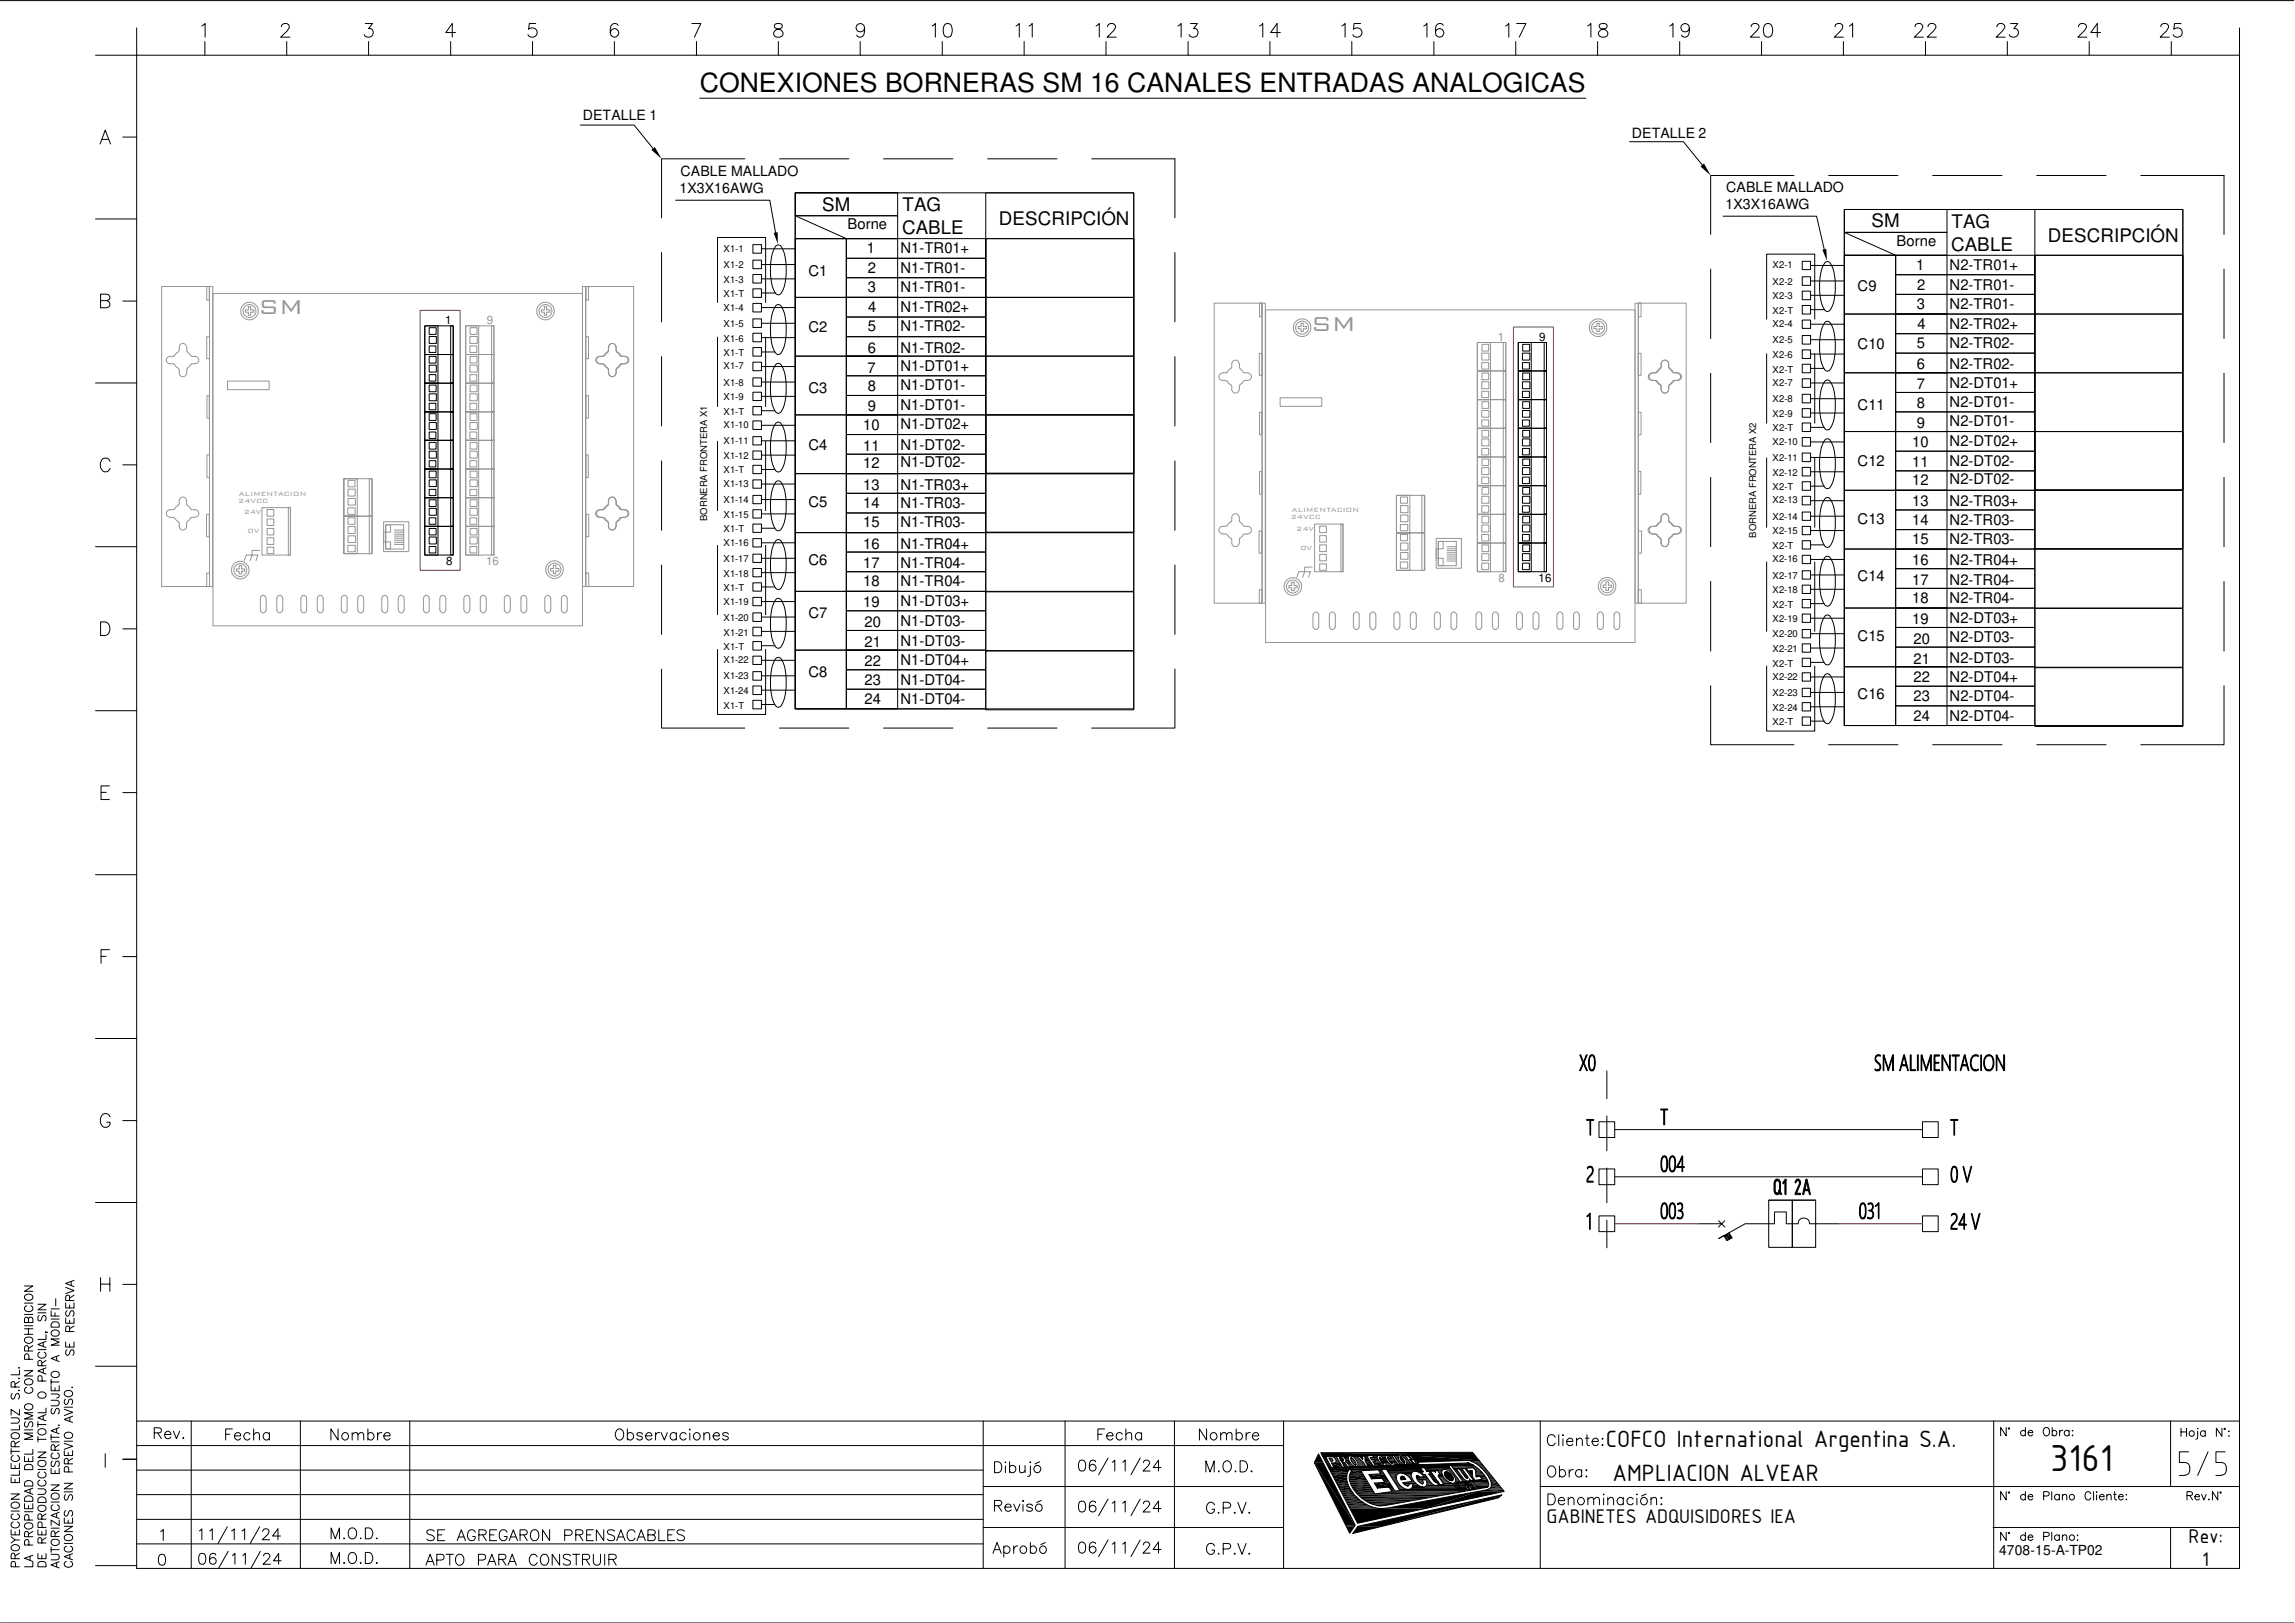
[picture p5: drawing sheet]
<svg xmlns="http://www.w3.org/2000/svg" width="420mm" height="297mm" viewBox="0 0 420 297" stroke-linecap="round" stroke-linejoin="round" font-family="sans-serif">
<defs><g id="words">
<text font-size="7.4" x="375.3" y="269.1">3161</text>
<text font-size="4.9" x="128.1" y="16.9">CONEXIONES BORNERAS SM 16 CANALES ENTRADAS ANALOGICAS</text>
<g font-size="4.9" fill="#939598">
<text x="47.3" y="57.5">SM</text>
<text x="240" y="60.5">SM</text>
</g>
<g font-size="4.7">
<text x="294" y="264.8">COFCO International Argentina S.A.</text>
<text x="295.2" y="271">AMPLIACION ALVEAR</text>
</g>
<g font-size="3.9">
<text x="283.1" y="278.8">GABINETES ADQUISIDORES IEA</text>
<text x="400.7" y="282.5">Rev:</text>
<text x="403.2" y="286.6">1</text>
</g>
<g font-size="3.4">
<text x="150.5" y="38.6">SM</text>
<text x="165.2" y="38.7">TAG</text>
<text x="182.8" y="41.2">DESCRIPCIÓN</text>
<text x="342.6" y="41.6">SM</text>
<text x="357.3" y="41.7">TAG</text>
<text x="165.1" y="42.8">CABLE</text>
<text x="357.2" y="45.9">CABLE</text>
<text x="374.9" y="44.2">DESCRIPCIÓN</text>
</g>
<g font-size="2.7">
<text x="155.2" y="41.9">Borne</text>
<text x="158.7" y="46.3">1</text>
<text x="164.8" y="46.3">N1-TR01+</text>
<text x="347.2" y="45">Borne</text>
<text x="148" y="50.6">C1</text>
<text x="158.9" y="50">2</text>
<text x="158.9" y="53.5">3</text>
<text x="164.8" y="50">N1-TR01-</text>
<text x="164.8" y="53.5">N1-TR01-</text>
<text x="340.1" y="53.2">C9</text>
<text x="350.8" y="49.4">1</text>
<text x="351" y="53">2</text>
<text x="356.9" y="49.4">N2-TR01+</text>
<text x="356.9" y="53">N2-TR01-</text>
<text x="159" y="57.1">4</text>
<text x="164.8" y="57.1">N1-TR02+</text>
<text x="350.9" y="56.5">3</text>
<text x="356.9" y="56.5">N2-TR01-</text>
<text x="148" y="60.8">C2</text>
<text x="158.9" y="60.6">5</text>
<text x="158.9" y="64.5">6</text>
<text x="164.8" y="60.6">N1-TR02-</text>
<text x="164.8" y="64.5">N1-TR02-</text>
<text x="340.1" y="63.8">C10</text>
<text x="350.9" y="63.7">5</text>
<text x="351" y="60.2">4</text>
<text x="356.9" y="60.2">N2-TR02+</text>
<text x="356.9" y="63.7">N2-TR02-</text>
<text x="148" y="72">C3</text>
<text x="158.8" y="68.2">7</text>
<text x="158.9" y="71.6">8</text>
<text x="164.8" y="68">N1-DT01+</text>
<text x="164.8" y="71.4">N1-DT01-</text>
<text x="350.9" y="67.6">6</text>
<text x="350.9" y="71.2">7</text>
<text x="356.9" y="67.6">N2-TR02-</text>
<text x="356.9" y="71">N2-DT01+</text>
<text x="158.9" y="75.2">9</text>
<text x="164.8" y="75">N1-DT01-</text>
<text x="340.1" y="75">C11</text>
<text x="350.9" y="74.6">8</text>
<text x="356.9" y="74.5">N2-DT01-</text>
<text x="148" y="82.3">C4</text>
<text x="158" y="78.8">10</text>
<text x="158" y="82.5">11</text>
<text x="164.8" y="78.6">N1-DT02+</text>
<text x="164.8" y="82.3">N1-DT02-</text>
<text x="350.1" y="81.8">10</text>
<text x="350.9" y="78.3">9</text>
<text x="356.9" y="78">N2-DT01-</text>
<text x="356.9" y="81.6">N2-DT02+</text>
<text x="158" y="85.7">12</text>
<text x="158" y="89.6">13</text>
<text x="164.8" y="85.5">N1-DT02-</text>
<text x="164.8" y="89.6">N1-TR03+</text>
<text x="340.1" y="85.4">C12</text>
<text x="350.1" y="85.5">11</text>
<text x="350.1" y="88.8">12</text>
<text x="356.9" y="85.4">N2-DT02-</text>
<text x="356.9" y="88.5">N2-DT02-</text>
<text x="148" y="92.8">C5</text>
<text x="158" y="93">14</text>
<text x="164.8" y="93">N1-TR03-</text>
<text x="340.1" y="95.8">C13</text>
<text x="350.1" y="92.7">13</text>
<text x="356.9" y="92.7">N2-TR03+</text>
<text x="158" y="100.4">16</text>
<text x="158" y="96.5">15</text>
<text x="164.8" y="100.4">N1-TR04+</text>
<text x="164.8" y="96.5">N1-TR03-</text>
<text x="350.1" y="96">14</text>
<text x="350.1" y="99.5">15</text>
<text x="356.9" y="96">N2-TR03-</text>
<text x="356.9" y="99.5">N2-TR03-</text>
<text x="148" y="103.4">C6</text>
<text x="158" y="104">17</text>
<text x="158" y="107.3">18</text>
<text x="164.8" y="104">N1-TR04-</text>
<text x="164.8" y="107.3">N1-TR04-</text>
<text x="340.1" y="106.4">C14</text>
<text x="350.1" y="103.4">16</text>
<text x="350.1" y="107">17</text>
<text x="356.9" y="103.4">N2-TR04+</text>
<text x="356.9" y="107">N2-TR04-</text>
<text x="148" y="113.1">C7</text>
<text x="158" y="111.1">19</text>
<text x="164.8" y="110.9">N1-DT03+</text>
<text x="350.1" y="110.3">18</text>
<text x="356.9" y="110.3">N2-TR04-</text>
<text x="356.9" y="114">N2-DT03+</text>
<text x="158.2" y="114.8">20</text>
<text x="158.2" y="118.4">21</text>
<text x="164.8" y="114.5">N1-DT03-</text>
<text x="164.8" y="118.2">N1-DT03-</text>
<text x="340.1" y="117.2">C15</text>
<text x="350.1" y="114.2">19</text>
<text x="350.3" y="117.8">20</text>
<text x="356.9" y="117.6">N2-DT03-</text>
<text x="148" y="123.9">C8</text>
<text x="158.2" y="121.8">22</text>
<text x="158.2" y="125.3">23</text>
<text x="164.8" y="121.7">N1-DT04+</text>
<text x="164.8" y="125.3">N1-DT04-</text>
<text x="350.3" y="121.5">21</text>
<text x="350.3" y="124.9">22</text>
<text x="356.9" y="121.3">N2-DT03-</text>
<text x="356.9" y="124.8">N2-DT04+</text>
<text x="158.2" y="128.9">24</text>
<text x="164.8" y="128.9">N1-DT04-</text>
<text x="340.1" y="127.9">C16</text>
<text x="350.3" y="128.3">23</text>
<text x="350.3" y="132">24</text>
<text x="356.9" y="128.4">N2-DT04-</text>
<text x="356.9" y="132">N2-DT04-</text>
</g>
<g font-size="2.6">
<text x="106.7" y="22">DETALLE 1</text>
<text x="298.7" y="25.2">DETALLE 2</text>
<text x="124.4" y="35.3">1X3X16AWG</text>
<text x="124.6" y="32.2">CABLE MALLADO</text>
<text x="316" y="35.2">CABLE MALLADO</text>
<text x="315.9" y="38.3">1X3X16AWG</text>
</g>
<text font-size="2.5" x="366" y="284.7">4708-15-A-TP02</text>
<g font-size="2.1">
<text x="81.5" y="59.4">1</text>
<text x="281.8" y="62.4">9</text>
<text x="81.7" y="103.4">8</text>
<text x="281.7" y="106.5">16</text>
</g>
<g font-size="2.1" fill="#939598">
<text x="89.1" y="59.4">9</text>
<text x="274.2" y="62.4">1</text>
<text x="89" y="103.4">16</text>
<text x="274.4" y="106.5">8</text>
</g>
<g font-size="1.7">
<text x="132.5" y="46.1">X1-1</text>
<text x="132.5" y="49">X1-2</text>
<text x="132.5" y="51.8">X1-3</text>
<text x="324.5" y="49.1">X2-1</text>
<text x="324.5" y="52.1">X2-2</text>
<text x="132.5" y="56.8">X1-4</text>
<text x="132.5" y="59.8">X1-5</text>
<text x="132.5" y="54.4">X1-T</text>
<text x="324.5" y="59.9">X2-4</text>
<text x="324.5" y="54.8">X2-3</text>
<text x="324.5" y="57.4">X2-T</text>
<text x="132.5" y="62.5">X1-6</text>
<text x="132.5" y="65.1">X1-T</text>
<text x="324.5" y="62.9">X2-5</text>
<text x="324.5" y="65.6">X2-6</text>
<text x="132.5" y="67.6">X1-7</text>
<text x="132.5" y="70.6">X1-8</text>
<text x="324.5" y="70.6">X2-7</text>
<text x="324.5" y="68.2">X2-T</text>
<text x="132.5" y="73.3">X1-9</text>
<text x="132.5" y="75.9">X1-T</text>
<text x="324.5" y="73.6">X2-8</text>
<text x="324.5" y="76.3">X2-9</text>
<text x="132.5" y="78.3">X1-10</text>
<text x="132.5" y="81.4">X1-11</text>
<text x="324.5" y="81.4">X2-10</text>
<text x="324.5" y="78.9">X2-T</text>
<text x="132.5" y="89.1">X1-13</text>
<text x="132.5" y="84">X1-12</text>
<text x="132.5" y="86.6">X1-T</text>
<text x="324.5" y="84.4">X2-11</text>
<text x="324.5" y="87.1">X2-12</text>
<text x="324.5" y="89.7">X2-T</text>
<text x="129.5" y="95.4" transform="rotate(-90 129.5 95.4)">BORNERA FRONTERA X1</text>
<text x="132.5" y="92.1">X1-14</text>
<text x="132.5" y="94.8">X1-15</text>
<text x="324.5" y="92.1">X2-13</text>
<text x="324.5" y="95.2">X2-14</text>
<text x="132.5" y="99.9">X1-16</text>
<text x="132.5" y="97.4">X1-T</text>
<text x="321.5" y="98.4" transform="rotate(-90 321.5 98.4)">BORNERA FRONTERA X2</text>
<text x="324.5" y="97.8">X2-15</text>
<text x="324.5" y="100.4">X2-T</text>
<text x="132.5" y="102.9">X1-17</text>
<text x="132.5" y="105.6">X1-18</text>
<text x="324.5" y="102.9">X2-16</text>
<text x="324.5" y="105.9">X2-17</text>
<text x="132.5" y="113.6">X1-20</text>
<text x="132.5" y="108.2">X1-T</text>
<text x="132.5" y="110.8">X1-19</text>
<text x="324.5" y="108.6">X2-18</text>
<text x="324.5" y="111.2">X2-T</text>
<text x="324.5" y="113.8">X2-19</text>
<text x="132.5" y="116.3">X1-21</text>
<text x="132.5" y="118.9">X1-T</text>
<text x="324.5" y="116.7">X2-20</text>
<text x="324.5" y="119.4">X2-21</text>
<text x="132.5" y="121.4">X1-22</text>
<text x="132.5" y="124.4">X1-23</text>
<text x="324.5" y="124.4">X2-22</text>
<text x="324.5" y="122">X2-T</text>
<text x="132.5" y="127.1">X1-24</text>
<text x="132.5" y="129.7">X1-T</text>
<text x="324.5" y="127.4">X2-23</text>
<text x="324.5" y="130.1">X2-24</text>
<text x="324.5" y="132.7">X2-T</text>
</g>
<g font-size="1.5" fill="#939598">
<text x="43.6" y="92">24VCC</text>
<text x="43.7" y="90.7">ALIMENTACION</text>
<text x="44.6" y="94.1">24V</text>
<text x="236.3" y="95.1">24VCC</text>
<text x="236.5" y="93.8">ALIMENTACION</text>
<text x="45.4" y="97.5">0V</text>
<text x="237.3" y="97.1">24V</text>
<text x="238.1" y="100.6">0V</text>
</g>
</g></defs>
<g fill="none" stroke="#000" stroke-width=".18">
<path d="M0 .1h419.9M17.5 10.1h392.5M25 5.1v281.9h385v-281.9M37 4.8l.6-.5v2.5M37.5 7.6v2.5M51.5 4.9a.58 .58 0 0 1 .5-.6h.5a.58 .58 0 0 1 .3 .9l-.2 .4-1.2 1.2h1.7M52.5 7.6v2.5M66.9 4.3h1.3l-.7 .9a.81 .81 0 0 1 .8 1 .81 .81 0 0 1-1 .6l-.4-.1-.2-.4M67.5 7.6v2.5M82.5 7.6v2.5M83.4 6h-1.8l1.2-1.7v2.5M97.5 7.6v2.5"/>
<path d="M98.1 4.3h-1.2l-.1 1.1a.9 .9 0 0 1 1.3 0 .9 .9 0 0 1-.1 1.3 .9 .9 0 0 1-1.4-.4M112.5 7.6v2.5M113.2 4.6a.73 .73 0 0 0-.7-.3 .73 .73 0 0 0-.7 .5 1.72 1.72 0 0 0 .3 1.9 .78 .78 0 0 0 1.1-.4 .78 .78 0 0 0-.5-1.1 .78 .78 0 0 0-1 .8M126.7 4.3h1.6l-1.2 2.5M127.5 7.6v2.5M128.1 18h162.2M141.9 4.4l-.1 .5a1.62 1.62 0 0 0 1.2 .6 .68 .68 0 0 1 .4 .7 .68 .68 0 0 1-.7 .6h-.5a.72 .72 0 0 1-.6-.8 .72 .72 0 0 1 .8-.6l.7-.3 .1-.5a.95 .95 0 0 0-1.3-.2zM142.5 7.6v2.5M157.5 7.6v2.5M158.3 5.1a.78 .78 0 0 1-1.1 .7 .78 .78 0 0 1-.3-1.2 .78 .78 0 0 1 1.3 0 2.12 2.12 0 0 1-.3 2.1 .7 .7 0 0 1-1.1-.3M170.6 4.8l.6-.5v2.5M172.5 7.6v2.5"/>
<path d="M173 4.4a.8 .8 0 0 1 1.2 .4 2.08 2.08 0 0 1-.2 1.9 .8 .8 0 0 1-1.2-.4 2.08 2.08 0 0 1 .2-1.9zM186 4.8l.6-.5v2.5M187.5 7.6v2.5M188.4 4.8l.6-.5v2.5M200.7 4.8l.6-.5v2.5M202.5 7.6v2.5M202.8 4.9a.58 .58 0 0 1 .5-.6h.5a.58 .58 0 0 1 .3 .9l-.2 .4-1.2 1.2h1.6M215.6 4.8l.6-.5v2.5M217.5 7.6v2.5M217.9 4.3h1.3l-.7 .9a.81 .81 0 0 1 .8 1 .81 .81 0 0 1-1 .6l-.4-.1-.2-.4M230.6 4.8l.6-.5v2.5M232.5 7.6v2.5"/>
<path d="M234.4 6h-1.8l1.2-1.7v2.5M245.7 4.8l.6-.5v2.5M247.5 7.6v2.5M249.1 4.3h-1.2l-.1 1.1a.89 .89 0 0 1 1.3-.1 .89 .89 0 0 1-.1 1.3 .89 .89 0 0 1-1.3-.3M260.6 4.8l.6-.5v2.5M262.5 7.6v2.5M264.2 4.6a.73 .73 0 0 0-.7-.3 .73 .73 0 0 0-.6 .5 1.96 1.96 0 0 0 .2 1.9 .77 .77 0 0 0 1.2-.3 .77 .77 0 0 0-.5-1.1 .77 .77 0 0 0-1 .7M275.6 4.8l.6-.5v2.5M277.5 7.6v2.5M277.7 4.3h1.7l-1.3 2.5M290.7 4.8l.6-.5v2.5M292.5 7.6v2.5"/>
<path d="M292.9 4.4l-.1 .5a1.62 1.62 0 0 0 1.2 .6 .68 .68 0 0 1 .4 .7 .68 .68 0 0 1-.6 .6 .85 .85 0 0 1-1.1-.5 .85 .85 0 0 1 .7-.9l.5-.2a.48 .48 0 0 0 .2-.8l-.3-.1zM305.7 4.8l.6-.5v2.5M307.5 7.6v2.5M309.3 5.1a.78 .78 0 0 1-1.1 .7 .78 .78 0 0 1-.3-1.2 .78 .78 0 0 1 1.3 0 2.12 2.12 0 0 1-.3 2.1 .7 .7 0 0 1-1.1-.3M320.6 4.9l.1-.4a.79 .79 0 0 1 1.3 .3v.2l-.4 .6-1.1 1.2h1.6M322.5 7.6v2.5M323.2 4.4a.8 .8 0 0 1 1.2 .4 1.94 1.94 0 0 1-.3 1.9 .8 .8 0 0 1-1.1-.4 1.94 1.94 0 0 1 .2-1.9zM336 4.9a.5 .5 0 0 1 .4-.6h.5a.58 .58 0 0 1 .4 .9l-1.5 1.6h1.7M337.5 7.6v2.5M338.6 4.8l.6-.5v2.5M350.6 4.9a.5 .5 0 0 1 .5-.6h.4a.58 .58 0 0 1 .4 .9l-.2 .4-1.2 1.2h1.6M352.5 7.6v2.5"/>
<path d="M353 4.9l.1-.4a.79 .79 0 0 1 1.3 .3v.2l-.4 .6-1.2 1.2h1.7M365.6 4.9l.1-.4a.79 .79 0 0 1 1.3 .3v.2l-.4 .6-1.1 1.2h1.6M367.5 7.6v2.5M368.1 4.3h1.3l-.7 .9a.82 .82 0 0 1 .8 1 .82 .82 0 0 1-1.1 .6l-.3-.1-.3-.4M380.5 4.9l.2-.4a.79 .79 0 0 1 1.3 .3v.2l-.4 .6-1.2 1.2h1.7M382.5 7.6v2.5M384.6 6h-1.8l1.2-1.7v2.5M395.6 4.9a.5 .5 0 0 1 .5-.6h.4a.58 .58 0 0 1 .4 .9l-.2 .4-1.2 1.2h1.6M397.5 7.6v2.5M399.3 4.3h-1.2l-.1 1.1a.88 .88 0 0 1 1.3 0 .88 .88 0 0 1-.2 1.3 .88 .88 0 0 1-1.3-.4M18.3 26.4l1-2.6 .9 2.6M18.7 25.5h1.2"/>
<path d="M22.5 25.1h2.5M106.3 22.9h9.8l3.4 4.3M123.7 36.6h17.2l1.1 6M136.4 29.1h-15.3v10.8M142.7 29.1h12.7M145.6 35.3h62v94.4h-62v-94.4h18.7v4.2h-18.7zM145.6 39.5h18.7v4.2h-18.7zM145.6 39.5l9.3 4.2M161.8 29.1h12.7M180.5 35.3h27.1v51.3h-27.1zM180.8 29.1h12.7M199.9 29.1h15.2v10.8"/>
<path d="M298.3 25.9h9.9l3.5 4.3M315.5 39.6h17.1l1.4 6M328.4 32.1h-15.2v10.8M334.8 32.1h12.7M337.7 38.3h61.9v94.5h-61.9v-94.5h18.7v4.2h-18.7zM353.8 32.1h12.7M372.5 38.3h27.1v51.3h-27.1zM372.9 32.1h12.7M391.9 32.1h15.3v10.8M17.5 40.1h7.5M18.4 55h1.1l.4-.1a.54 .54 0 0 0 0-.9l-.4-.2h-1.1v2.5h1.1a.66 .66 0 0 0 .6-.6 .66 .66 0 0 0-.6-.7M22.5 55.1h2.5"/>
<path d="M77.8 59.6h5.2v5.3h-5.2zM77.8 59.6h2.4v5.3h-2.4zM78.6 60h1.2v1.2h-1.2zM82.5 59.6v5.3h.5v5.2h-5.2v-5.2h5.2v-5.3zM121.1 46.2v12.7M131.4 55.4v-11.9h8.8v11.9M137.8 55.5h1.6v1.6h-1.6zM137.8 58.4h1.6v1.5h-1.6zM137.8 44.8h1.6v1.5h-1.6zM137.8 47.6h1.6v1.6h-1.6zM137.8 50.2h1.6v1.6h-1.6zM137.8 52.9h1.6v1.5h-1.6z"/>
<path d="M139.4 56.3h6.2M139.4 59.2h6.2M139.4 45.5h6.2M139.4 48.4h6.2M139.4 51h6.2M139.4 53.6h2.5M142.1 45a.74 .74 0 0 1 1.2 .5 11.3 11.3 0 0 1 0 7.7 .76 .76 0 0 1-.8 .8 .76 .76 0 0 1-.8-.8 11.3 11.3 0 0 1 0-7.7zM142.1 55.9a.74 .74 0 0 1 1.2 .6 11.3 11.3 0 0 1 0 7.7 .76 .76 0 0 1-.8 .7 .76 .76 0 0 1-.8-.7 11.3 11.3 0 0 1 0-7.7zM145.6 43.7h9.3v86h-9.3zM145.6 54.4h18.7v10.8h-18.7zM145.6 43.7h18.7v10.7h-18.7zM154.9 54.4h25.6v3.6h-25.6z"/>
<path d="M154.9 58h25.6v3.6h-25.6zM154.9 43.7h25.6v3.6h-25.6zM154.9 47.3h25.6v3.5h-25.6zM154.9 50.8h25.6v3.6h-25.6zM180.5 43.7h27.1v53.7h-27.1zM180.5 54.4h27.1v10.8h-27.1zM180.5 43.7h27.1v10.7h-27.1zM215.1 46.2v12.7M313.2 49.3v12.7M323.4 58.4v-11.9h8.8v11.9M329.9 58.6h1.6v1.5h-1.6zM329.9 47.8h1.6v1.5h-1.6z"/>
<path d="M329.9 50.7h1.6v1.5h-1.6zM329.9 53.3h1.6v1.5h-1.6zM329.9 55.9h1.6v1.6h-1.6zM331.5 59.3h6.2M331.5 48.6h6.2M331.5 51.4h6.2M331.5 54h6.2M331.5 56.7h2.5M334.1 48a.74 .74 0 0 1 1.2 .6 11.3 11.3 0 0 1 0 7.7 .76 .76 0 0 1-.7 .7 .76 .76 0 0 1-.8-.7 11.3 11.3 0 0 1 0-7.7zM334.1 59a.74 .74 0 0 1 1.2 .5 11.3 11.3 0 0 1 0 7.7 .76 .76 0 0 1-.7 .7 .76 .76 0 0 1-.8-.7 11.3 11.3 0 0 1 0-7.7zM337.7 42.5h18.7v4.2h-18.7zM337.7 46.7h9.3v86.1h-9.3z"/>
<path d="M337.7 57.5h18.7v10.7h-18.7zM337.7 46.7h18.7v10.8h-18.7zM337.7 42.5l9.3 4.2M347 57.5h25.5v3.6h-25.5zM347 46.7h25.5v3.6h-25.5zM347 50.3h25.5v3.6h-25.5zM347 53.9h25.5v3.6h-25.5zM372.5 46.7h27.1v53.7h-27.1zM372.5 57.5h27.1v10.7h-27.1zM372.5 46.7h27.1v10.8h-27.1zM407.2 49.3v12.7M17.5 70.1h7.5"/>
<path d="M77.8 64.9h2.4v5.2h-2.4zM77.8 70.1h2.4v5.3h-2.4zM77.8 75.4h2.4v5.2h-2.4zM78.6 63.3h1.2v1.2h-1.2zM78.6 61.6h1.3v1.3h-1.3zM78.6 68.6h1.2v1.2h-1.2zM78.6 66.8h1.3v1.3h-1.3zM78.6 65.2h1.2v1.2h-1.2zM78.6 73.8h1.2v1.2h-1.2zM78.6 72.1h1.3v1.2h-1.3zM78.6 70.5h1.2v1.2h-1.2zM78.6 79.1h1.2v1.1h-1.2z"/>
<path d="M78.6 77.3h1.3v1.3h-1.3zM78.6 75.7h1.2v1.2h-1.2zM82.5 64.9v5.2h.5v5.3h-5.2v-5.3h5.2v-5.2zM82.5 70.1v5.3h.5v5.2h-5.2v-5.2h5.2v-5.3zM82.5 75.4v5.2h.5v5.2h-5.2v-5.2h5.2v-5.2zM121.1 65.3v12.7M131.4 61.7v12.7M137.8 77h1.6v1.6h-1.6zM137.8 79.9h1.6v1.5h-1.6zM137.8 66.3h1.6v1.5h-1.6zM137.8 69.2h1.6v1.5h-1.6zM137.8 71.8h1.6v1.5h-1.6z"/>
<path d="M137.8 74.4h1.6v1.5h-1.6zM137.8 61h1.6v1.6h-1.6zM137.8 63.6h1.6v1.6h-1.6zM139.4 77.8h6.2M139.4 67.1h6.2M139.4 69.9h6.2M139.4 72.5h6.2M139.4 75.2h2.4M139.4 61.8h6.2M139.4 64.4h2.4M140.2 61.7v12.7M142.1 66.7a.74 .74 0 0 1 1.2 .5 11.3 11.3 0 0 1 0 7.7 .76 .76 0 0 1-.8 .7 .76 .76 0 0 1-.8-.7 11.3 11.3 0 0 1 0-7.7z"/>
<path d="M142.1 77.4a.74 .74 0 0 1 1.2 .6 11.3 11.3 0 0 1 0 7.7 .76 .76 0 0 1-.8 .7 .76 .76 0 0 1-.8-.7 11.3 11.3 0 0 1 0-7.7zM145.6 75.9h18.7v10.8h-18.7zM145.6 65.2h18.7v10.7h-18.7zM154.9 75.9h25.6v3.6h-25.6zM154.9 79.5h25.6v3.6h-25.6zM154.9 65.2h25.6v3.6h-25.6zM154.9 68.8h25.6v3.6h-25.6zM154.9 72.4h25.6v3.5h-25.6zM154.9 61.6h25.6v3.6h-25.6zM180.5 75.9h27.1v10.8h-27.1zM180.5 65.2h27.1v10.7h-27.1zM215.1 65.3v12.7"/>
<path d="M278 62.7h5.1v5.2h-5.1zM278 62.7h2.3v5.2h-2.3zM278 67.9h2.3v5.2h-2.3zM278 73.1h2.3v5.3h-2.3zM278 78.4h2.3v5.2h-2.3zM278.7 66.4h1.3v1.1h-1.3zM278.7 64.6h1.4v1.3h-1.4zM278.7 71.6h1.3v1.2h-1.3zM278.7 69.9h1.4v1.2h-1.4zM278.7 76.9h1.3v1.1h-1.3zM278.7 75.1h1.4v1.3h-1.4zM278.8 63h1.2v1.2h-1.2z"/>
<path d="M278.8 68.3h1.2v1.2h-1.2zM278.8 73.5h1.2v1.2h-1.2zM278.8 78.8h1.2v1.2h-1.2zM282.7 62.7v5.2h.4v5.2h-5.1v-5.2h5.1v-5.2zM282.7 67.9v5.2h.4v5.3h-5.1v-5.3h5.1v-5.2zM282.7 73.1v5.3h.4v5.2h-5.1v-5.2h5.1v-5.3zM282.7 78.4v5.2h.4v5.3h-5.1v-5.3h5.1v-5.2zM313.2 68.3v12.7M323.4 64.8v12.7M329.9 69.3h1.6v1.6h-1.6zM329.9 72.2h1.6v1.5h-1.6zM329.9 74.8h1.6v1.6h-1.6z"/>
<path d="M329.9 77.4h1.6v1.6h-1.6zM329.9 61.4h1.6v1.6h-1.6zM329.9 64h1.6v1.6h-1.6zM329.9 66.7h1.6v1.5h-1.6zM331.5 70.1h6.2M331.5 73h6.2M331.5 75.6h6.2M331.5 78.2h2.4M331.5 62.2h6.2M331.5 64.8h6.2M331.5 67.4h2.4M332.2 64.8v12.7"/>
<path d="M334.1 69.7a.74 .74 0 0 1 1.2 .6 11.3 11.3 0 0 1 0 7.7 .76 .76 0 0 1-.7 .7 .76 .76 0 0 1-.8-.7 11.3 11.3 0 0 1 0-7.7zM337.7 79h18.7v10.7h-18.7zM337.7 68.2h18.7v10.8h-18.7zM347 79h25.5v3.6h-25.5zM347 68.2h25.5v3.6h-25.5zM347 71.8h25.5v3.6h-25.5zM347 75.4h25.5v3.6h-25.5zM347 61.1h25.5v3.5h-25.5zM347 64.6h25.5v3.6h-25.5zM372.5 79h27.1v10.7h-27.1zM372.5 68.2h27.1v10.8h-27.1zM407.2 68.3v12.7"/>
<path d="M20.2 84.4a.91 .91 0 0 0-1.1-.6 .91 .91 0 0 0-.7 1 1.19 1.19 0 0 0 1.2 1.5l.6-.5M22.5 85.1h2.5M77.8 80.6h2.4v5.2h-2.4zM77.8 85.8h2.4v5.3h-2.4zM77.8 91.1h2.4v5.2h-2.4zM77.8 96.3h2.4v5.3h-2.4zM78.6 84.3h1.2v1.2h-1.2zM78.6 82.6h1.3v1.2h-1.3zM78.6 81h1.2v1.2h-1.2zM78.6 89.6h1.2v1.1h-1.2zM78.6 87.8h1.3v1.3h-1.3zM78.6 86.2h1.2v1.2h-1.2z"/>
<path d="M78.6 94.8h1.2v1.2h-1.2zM78.6 93h1.3v1.3h-1.3zM78.6 91.5h1.2v1.2h-1.2zM78.6 98.3h1.3v1.3h-1.3zM78.6 96.7h1.2v1.2h-1.2zM82.5 96.3h.5v5.3h-.5zM82.5 80.6v5.2h.5v5.3h-5.2v-5.3h5.2v-5.2zM82.5 85.8v5.3h.5v5.2h-5.2v-5.2h5.2v-5.3zM82.5 91.1v5.2h.5v5.3h-5.2v-5.3h5.2v-5.2zM121.1 84.4v12.7M131.4 80.8v12.7M131.4 99.8v12.7"/>
<path d="M137.8 98.6h1.6v1.5h-1.6zM137.8 87.8h1.6v1.6h-1.6zM137.8 90.7h1.6v1.5h-1.6zM137.8 93.3h1.6v1.5h-1.6zM137.8 95.9h1.6v1.5h-1.6zM137.8 82.5h1.6v1.6h-1.6zM137.8 85.2h1.6v1.5h-1.6zM139.4 99.3h6.2M139.4 88.6h6.2M139.4 91.4h6.2M139.4 94.1h6.2M139.4 96.7h2.4"/>
<path d="M139.4 80.7h6.2M139.4 83.3h6.2M139.4 85.9h2.4M140.2 80.8v12.7M140.2 99.8v12.7M142.1 88.2a.74 .74 0 0 1 1.2 .5 11.3 11.3 0 0 1 0 7.7 .76 .76 0 0 1-.8 .7 .76 .76 0 0 1-.8-.7 11.3 11.3 0 0 1 0-7.7zM142.1 98.9a.74 .74 0 0 1 1.2 .6 11.3 11.3 0 0 1 0 7.7 .76 .76 0 0 1-.8 .7 .76 .76 0 0 1-.8-.7 11.3 11.3 0 0 1 0-7.7zM145.6 97.5h18.7v10.7h-18.7zM145.6 86.7h18.7v10.8h-18.7zM154.9 97.5h25.6v3.5h-25.6zM154.9 86.7h25.6v3.6h-25.6zM154.9 90.3h25.6v3.6h-25.6z"/>
<path d="M154.9 93.9h25.6v3.6h-25.6zM154.9 83.1h25.6v3.6h-25.6zM180.5 97.5h27.1v10.7h-27.1zM180.5 86.7h27.1v10.8h-27.1zM215.1 84.4v12.7M278 83.6h2.3v5.3h-2.3zM278 88.9h2.3v5.2h-2.3zM278 94.1h2.3v5.3h-2.3zM278 99.4h2.3v5.2h-2.3zM278.7 82.1h1.3v1.2h-1.3zM278.7 80.3h1.4v1.3h-1.4zM278.7 87.3h1.3v1.2h-1.3z"/>
<path d="M278.7 85.6h1.4v1.3h-1.4zM278.7 92.6h1.3v1.2h-1.3zM278.7 90.8h1.4v1.3h-1.4zM278.7 97.8h1.3v1.2h-1.3zM278.7 96.1h1.4v1.3h-1.4zM278.8 84h1.2v1.2h-1.2zM278.8 89.2h1.2v1.3h-1.2zM278.8 94.5h1.2v1.2h-1.2zM278.8 99.7h1.2v1.3h-1.2zM282.7 99.4h.4v5.2h-.4zM282.7 83.6v5.3h.4v5.2h-5.1v-5.2h5.1v-5.3zM282.7 88.9v5.2h.4v5.3h-5.1v-5.3h5.1v-5.2z"/>
<path d="M282.7 94.1v5.3h.4v5.2h-5.1v-5.2h5.1v-5.3zM313.2 87.4v12.7M323.4 83.8v12.7M329.9 90.8h1.6v1.6h-1.6zM329.9 93.7h1.6v1.5h-1.6zM329.9 96.3h1.6v1.6h-1.6zM329.9 99h1.6v1.5h-1.6zM329.9 80.1h1.6v1.5h-1.6zM329.9 82.9h1.6v1.6h-1.6zM329.9 85.5h1.6v1.6h-1.6zM329.9 88.2h1.6v1.5h-1.6zM331.5 91.6h6.2"/>
<path d="M331.5 94.5h6.2M331.5 97.1h6.2M331.5 99.7h2.4M331.5 80.9h6.2M331.5 83.7h6.2M331.5 86.3h6.2M331.5 89h2.4M332.2 83.8v12.7M334.1 80.5a.74 .74 0 0 1 1.2 .5 11.3 11.3 0 0 1 0 7.7 .76 .76 0 0 1-.7 .7 .76 .76 0 0 1-.8-.7 11.3 11.3 0 0 1 0-7.7zM334.1 91.2a.74 .74 0 0 1 1.2 .6 11.3 11.3 0 0 1 0 7.7 .76 .76 0 0 1-.7 .7 .76 .76 0 0 1-.8-.7 11.3 11.3 0 0 1 0-7.7zM337.7 89.7h18.7v10.8h-18.7zM347 89.7h25.5v3.6h-25.5z"/>
<path d="M347 93.3h25.5v3.6h-25.5zM347 96.9h25.5v3.6h-25.5zM347 82.6h25.5v3.6h-25.5zM347 86.2h25.5v3.5h-25.5zM372.5 89.7h27.1v10.8h-27.1zM407.2 87.4v12.7M17.5 100.1h7.5M18.4 113.8h.9a1.33 1.33 0 0 1 .8 1.3 1.33 1.33 0 0 1-.8 1.2h-.9zM22.5 115.1h2.5M78.6 100h1.2v1.2h-1.2zM121.1 103.4v12.7M131.4 118.9v11.9h8.8v-11.9"/>
<path d="M137.8 109.3h1.6v1.6h-1.6zM137.8 112.2h1.6v1.5h-1.6zM137.8 114.8h1.6v1.6h-1.6zM137.8 117.4h1.6v1.6h-1.6zM137.8 101.4h1.6v1.5h-1.6zM137.8 104h1.6v1.6h-1.6zM137.8 106.7h1.6v1.5h-1.6zM139.4 110.1h6.2M139.4 112.9h6.2M139.4 115.6h6.2M139.4 118.2h2.4M139.4 102.2h6.2"/>
<path d="M139.4 104.8h6.2M139.4 107.4h2.4M142.1 109.7a.74 .74 0 0 1 1.2 .5 11.3 11.3 0 0 1 0 7.7 .76 .76 0 0 1-.8 .7 .76 .76 0 0 1-.8-.7 11.3 11.3 0 0 1 0-7.7zM145.6 119h18.7v10.7h-18.7zM145.6 108.2h18.7v10.8h-18.7zM154.9 119h25.6v3.6h-25.6zM154.9 108.2h25.6v3.6h-25.6zM154.9 111.8h25.6v3.6h-25.6zM154.9 115.4h25.6v3.6h-25.6zM154.9 101h25.6v3.6h-25.6zM154.9 104.6h25.6v3.6h-25.6zM180.5 108.3h27.1v10.8h-27.1z"/>
<path d="M180.5 119.2h27.1v10.7h-27.1zM215.1 103.4v12.7M278.7 103.1h1.3v1.2h-1.3zM278.7 101.3h1.4v1.3h-1.4zM313.2 106.4v12.8M323.4 102.9v12.7M329.9 112.4h1.6v1.5h-1.6zM329.9 115.2h1.6v1.5h-1.6zM329.9 117.8h1.6v1.6h-1.6zM329.9 101.6h1.6v1.6h-1.6zM329.9 104.5h1.6v1.5h-1.6zM329.9 107.1h1.6v1.5h-1.6z"/>
<path d="M329.9 109.7h1.6v1.5h-1.6zM331.5 113.1h6.2M331.5 116h6.2M331.5 118.6h6.2M331.5 102.4h6.2M331.5 105.2h6.2M331.5 107.9h6.2M331.5 110.5h2.4M332.2 102.9v12.7M334.1 102a.74 .74 0 0 1 1.2 .5 11.3 11.3 0 0 1 0 7.7 .76 .76 0 0 1-.7 .7 .76 .76 0 0 1-.8-.7 11.3 11.3 0 0 1 0-7.7zM334.1 112.7a.74 .74 0 0 1 1.2 .6 11.3 11.3 0 0 1 0 7.7 .76 .76 0 0 1-.7 .7 .76 .76 0 0 1-.8-.7 11.3 11.3 0 0 1 0-7.7zM337.7 111.3h18.7v10.7h-18.7z"/>
<path d="M337.7 100.5h18.7v10.8h-18.7zM347 111.3h25.5v3.5h-25.5zM347 114.8h25.5v3.6h-25.5zM347 118.4h25.5v3.6h-25.5zM347 100.5h25.5v3.6h-25.5zM347 104.1h25.5v3.6h-25.5zM347 107.7h25.5v3.6h-25.5zM372.5 100.5h27.1v10.8h-27.1zM372.5 111.4h27.1v10.7h-27.1zM407.2 106.4v12.8M17.5 130.1h7.5M121.1 122.5v10.8h15.3"/>
<path d="M137.8 120.1h1.6v1.5h-1.6zM137.8 122.9h1.6v1.6h-1.6zM137.8 125.5h1.6v1.6h-1.6zM137.8 128.2h1.6v1.5h-1.6zM139.4 120.8h6.2M139.4 123.7h6.2M139.4 126.3h6.2M139.4 128.9h2.4M142.1 120.5a.74 .74 0 0 1 1.2 .5 11.3 11.3 0 0 1 0 7.7 .76 .76 0 0 1-.8 .7 .76 .76 0 0 1-.8-.7 11.3 11.3 0 0 1 0-7.7zM142.7 133.3h12.7M154.9 122.6h25.6v3.5h-25.6zM154.9 126.1h25.6v3.6h-25.6z"/>
<path d="M161.8 133.3h12.7M180.8 133.3h12.7M215.1 122.5v10.8h-15.2M313.2 125.5v10.8h15.2M323.4 121.9v11.9h8.8v-11.9M329.9 123.1h1.6v1.6h-1.6zM329.9 126h1.6v1.5h-1.6zM329.9 128.6h1.6v1.5h-1.6zM329.9 131.2h1.6v1.5h-1.6zM329.9 120.5h1.6v1.5h-1.6zM331.5 123.9h6.2M331.5 126.7h6.2"/>
<path d="M331.5 129.4h6.2M331.5 132h2.4M331.5 121.2h2.4M334.1 123.5a.74 .74 0 0 1 1.2 .5 11.3 11.3 0 0 1 0 7.7 .76 .76 0 0 1-.7 .7 .76 .76 0 0 1-.8-.7 11.3 11.3 0 0 1 0-7.7zM334.8 136.3h12.7M337.7 122h18.7v10.8h-18.7zM347 122h25.5v3.6h-25.5zM347 125.6h25.5v3.6h-25.5zM347 129.2h25.5v3.6h-25.5zM353.8 136.3h12.7M372.5 122.2h27.1v10.8h-27.1zM372.9 136.3h12.7"/>
<path d="M407.2 125.5v10.8h-15.3M18.5 145h.9M20 143.8h-1.5v2.5h1.5M22.5 145.1h2.5M17.5 160.1h7.5M18.5 175h.9M20 173.8h-1.5v2.5M22.5 175.1h2.5M17.5 190.1h7.5M289.2 193.1h.2l1.2 2.8h-.2zM289.8 194.5l.1 .2-.6 1.2h-.1zM290.4 193.1h.2l-.6 1.4-.1-.2z"/>
<path d="M291.1 193.2h.4a1.43 1.43 0 0 0-.5 1.6v.1a.83 .83 0 0 0 .4 .9l.3 .1a.55 .55 0 0 1-.6 0 .55 .55 0 0 1-.2-.6l-.1-1.2zM291.2 193.1a.65 .65 0 0 1 .8 .8v1.5l-.3 .5-.3-.1a1.31 1.31 0 0 0 .5-1.5v-.1a.96 .96 0 0 0-.4-1h-.4zM294.2 196v5.1M343.3 195.6l.3 .2h.5l-.2 .2h-.4l-.2-.1zM343.5 193.2h.4a.69 .69 0 0 0-.5 .7 .69 .69 0 0 0 .5 .6 .91 .91 0 0 1 .2 1.3h-.4a.69 .69 0 0 0 .5-.7 .69 .69 0 0 0-.5-.6 .89 .89 0 0 1-.2-1.3zM343.5 193.2l.5-.2 .3 .1v.2zM344.8 193.1h.1v2.8h-.1zM344.9 193.1l.8 2.3v.5l-.8-2.2zM346.5 193.1h.1l-.1 .6-.8 2.2v-.5zM346.6 193.1v2.8M346.6 193.1v2.8h-.1v-2.4zM348.5 193.1h.2l-.5 1.8 .8 .2h-.9l-.2 .8h-.1z"/>
<path d="M348.7 193.1l.7 2.8h-.1l-.3-.8-.8-.2h.8l-.4-1.5zM349.7 193.1h.2v2.7h.8v.1h-1zM351 193.1h.2v2.8h-.2zM351.1 193.1v2.8M351.7 193.1h.1v2.8h-.1zM351.8 193.1l.8 2.3v.5l-.7-2.2zM353.4 193.1h.2l-.2 .6-.8 2.2 .1-.5zM353.5 193.1v2.8M353.6 193.1v2.8h-.2v-2.4zM354.1 193.1h.9v.2h-.8v1.1h.8v.2h-.8v1.2h.9v.1h-1zM355.5 193.1h.1l.1 .3v2.5h-.2zM355.6 193.1l1.3 2.3 .1 .5-1.3-2.4z"/>
<path d="M356.9 193.1h.1v2.8l-.1-.3zM357 193.1v2.8M357.4 193.1h1.3v.2h-.6v2.6h-.1v-2.6h-.6zM359.6 193.1h.1l-.4 1.8 .8 .2h-.9l-.2 .8h-.1zM359.7 193.1l.8 2.8h-.2l-.2-.8-.8-.2h.7l-.3-1.5zM361.2 195.8h.7l.3-.1v.2l-.3 .1h-.4zM361.2 193.2h.5a1.39 1.39 0 0 0-.7 2 .73 .73 0 0 0 .7 .6h-.5l-.3-.2-.2-.8 .1-1zM361.2 193.2l.6-.2 .4 .2v.2zM362.6 193.1h.2v2.8h-.2zM362.7 193.1v2.8M363.6 193.3l.5-.1a1.46 1.46 0 0 0-.6 2.2l.3 .4h.3h-.5l-.4-.8v-1.1zM363.6 193.2a.9 .9 0 0 1 1 0 .9 .9 0 0 1 .4 .9v.7l-.1 .6a.77 .77 0 0 1-1.3 .4h.5a1.19 1.19 0 0 0 .8-1.5 .9 .9 0 0 0-.8-1.1z"/>
<path d="M365.5 193.1l.1 .3v2.5h-.1zM365.5 193.1l1.3 2.4 .1 .4-1.3-2.4zM366.8 193.1h.2v2.8h-.1l-.1-.3zM366.9 193.1v2.8M20.2 204.4a.91 .91 0 0 0-1.1-.6 .91 .91 0 0 0-.7 1 1.15 1.15 0 0 0 1.2 1.5 .83 .83 0 0 0 .6-.9h-.6M22.5 205.1h2.5M290.5 204.9h1.3v.1h-.6v2.8h-.1v-2.8h-.6zM290.7 213.6h.4l-.5 .3zM290.8 213.6a.59 .59 0 0 1 .7 0 .59 .59 0 0 1 .2 .7l-.3 .7-.6 .6-.1 .5v.1h1v.2h-1.2a2.3 2.3 0 0 1 .9-1.7 .79 .79 0 0 0-.3-1.1zM292.7 205.3h2.9v2.9h-2.9zM292.7 213.9h2.9v2.9h-2.9zM294.2 204.2v6.4"/>
<path d="M294.2 213.8v6.3M295.6 215.4h56.4M295.6 206.7h56.4M304 203h1.3v.1h-.5v2.8h-.2v-2.8h-.6zM304.3 211.7h.4a1.52 1.52 0 0 0-.4 1.8l.1 .7 .6 .2a.49 .49 0 0 1-.6 0 .49 .49 0 0 1-.2-.5l-.1-1.4zM304.4 211.7a.53 .53 0 0 1 .6 0 .53 .53 0 0 1 .2 .5v1.7l-.2 .5-.3-.1a1.31 1.31 0 0 0 .4-1.5v-.1a.96 .96 0 0 0-.4-1zM305.8 211.7h.4a1.83 1.83 0 0 0-.5 2l.3 .6 .5 .1a.57 .57 0 0 1-.7-.1 .57 .57 0 0 1-.2-.6v-1.2zM305.9 211.7a.53 .53 0 0 1 .6 0 .53 .53 0 0 1 .2 .5v1.7l-.2 .5-.3-.1a1.31 1.31 0 0 0 .4-1.5v-.1a.89 .89 0 0 0-.4-1zM307.8 211.9h.1l-.1 .4-.7 1.2h1.3v.2h-.3v.7h-.2v-.7h-.9zM307.9 211.6h.2v1.9h-1h.8v-1.6h-.1zM323.8 219.7h4.3v8.6h-4.3zM323.8 219.7h8.6"/>
<path d="M324.9 216.1h.5l-.4 .3v1.6l.4 .4h-.4l-.2-.4v-1.5zM325 218.4l.8-.1a.5 .5 0 0 1-.4 .3 .5 .5 0 0 1-.4-.2zM325 216a.61 .61 0 0 1 .7-.1 .61 .61 0 0 1 .3 .7v1.3h-.2v-1.5l-.2-.3h-.6zM325.6 217.9h.4l-.1 .2 .3 .4-.1 .1-.3-.3h-.3l.2-.1zM326.8 215.8h.1l.1 .1-.6 .7v-.2zM327 215.9v2.7h-.2v-2.3zM328.1 219.7h4.3v8.6h-4.3zM328.9 215.9l.4-.1 .2 .3h-.5l-.2 .4a.33 .33 0 0 1-.2-.4 .33 .33 0 0 1 .3-.2zM329.1 216.1h.4l.2 .5-.8 1.8h.7l.1 .1-.1 .1h-.9l-.1-.2 .8-1.8v-.4zM330.6 215.9l.2 .5-.3 1.3 .6 .2h-.7l-.2 .7h-.1zM330.6 215.9h.2l.6 2.7-.3-.7-.6-.2h.5zM352 205.3h2.8v2.9h-2.8z"/>
<path d="M352 213.9h2.8v2.9h-2.8zM357.1 204.9h1.3v.1h-.6v2.8h-.1v-2.8h-.6zM357.5 213.6h.3a1.84 1.84 0 0 0-.5 1.9l.2 .6 .2 .1 .4 .1a.55 .55 0 0 1-.7 0 .55 .55 0 0 1-.2-.6v-1.1zM357.5 213.6a.52 .52 0 0 1 .6-.1 .52 .52 0 0 1 .2 .6l.1 1.1-.1 .8-.2 .3-.3-.1a1.14 1.14 0 0 0 .5-1.2l-.2-1.2-.3-.2zM359.4 213.5h.1l.6 2.4v.5zM360.8 213.5h.2l-.8 2.9h-.1zM4.5 235.4h1.5l-1.5 .9h1.5M4.5 238.5h1.5M4.7 237a.82 .82 0 0 1 1.3 .6 .8 .8 0 0 1-.9 .4 .8 .8 0 0 1-.6-.7zM4.9 239a.54 .54 0 0 0-.4 .6 .54 .54 0 0 0 .6 .5 .63 .63 0 0 0 .8-.2 .63 .63 0 0 0-.1-.9h-.2M6.9 238.7h1.5l-1.5 1h1.5M9.4 239.9v1h1.4"/>
<path d="M9.4 239.6h1.4M10.2 237.7v1.3M12 238.4v1h1.5v-1M12 235.6l1.5 .6-1.5 .6M12.3 239.9a.56 .56 0 0 0-.3 .5 .56 .56 0 0 0 .4 .5l.7-1a.57 .57 0 0 1 .5 .4 .57 .57 0 0 1-.3 .6M12.7 238v-.8l-.5-.1-.2 .3v.6h1.5M12.7 238.8v.6M13 234.6v.7M13.5 234.3l-1.5 .6 1.5 .6M13.5 237.1l-.8 .5M17.5 220.1h7.5M18.4 233.8v2.5"/>
<path d="M18.4 235h1.7M20.1 233.8v2.5M22.5 235.1h2.5M290.6 222.5l.3-.2h.1l-.5 .4zM291.1 222v3h-.1v-2.7h-.1zM292.7 222.5h2.9v2.9h-2.9zM294.2 223.3v5.1M304.3 220.3h.4a1.54 1.54 0 0 0-.5 1.7 .96 .96 0 0 0 .5 1h.3a.55 .55 0 0 1-.7 0 .55 .55 0 0 1-.2-.6v-1.3zM304.4 220.3a.58 .58 0 0 1 .6 0 .58 .58 0 0 1 .3 .6l-.1 1.5-.2 .6h-.3a1.48 1.48 0 0 0 .4-1.7 .96 .96 0 0 0-.4-1zM305.8 220.3h.4a1.84 1.84 0 0 0-.5 1.9l.2 .5 .1 .2 .5 .1a.57 .57 0 0 1-.7-.1 .57 .57 0 0 1-.2-.6v-1.2zM305.9 220.3a.53 .53 0 0 1 .6-.1 .53 .53 0 0 1 .2 .6v1.6l-.2 .6h-.3a1.48 1.48 0 0 0 .4-1.7 .81 .81 0 0 0-.4-1zM307 222.7l.5 .3h-.5z"/>
<path d="M307.1 220.3h.5l-.5 .2zM307.1 220.3a.61 .61 0 0 1 .8 0 .61 .61 0 0 1 .2 .8l-.4 .5a.77 .77 0 0 1 .4 1 .77 .77 0 0 1-1.1 .4h.5a.67 .67 0 0 0 .5-.8 .67 .67 0 0 0-.7-.6v-.1a.61 .61 0 0 0 .6-.5 .61 .61 0 0 0-.3-.7zM310.9 224h4.3M314.6 223.4l1.2 1.2M315.8 223.4l-1.2 1.2M336.7 224h-5.4a1.06 1.06 0 0 0-1.1-1.1 1.06 1.06 0 0 0-1 1.1h-2.2v-2.2h-2.1v2.2h-5.4l-4.8 2.7 .9-.6 .5 1 1-.5-.6-1M340.7 220.3h.3a1.96 1.96 0 0 0-.4 1.9l.1 .5 .2 .2 .4 .1a.54 .54 0 0 1-.6 0 .54 .54 0 0 1-.2-.6l-.1-1.3zM340.7 220.3a.52 .52 0 0 1 .6-.1 .52 .52 0 0 1 .3 .6v1.6l-.3 .6h-.3a1.96 1.96 0 0 0 .5-2.1l-.3-.6zM341.9 222.7l.5 .3h-.5zM342 220.3h.4l-.4 .2zM342 220.3a.62 .62 0 0 1 .8 0 .62 .62 0 0 1 .1 .8l-.3 .5a.77 .77 0 0 1 .4 1 .77 .77 0 0 1-1.1 .4h.5a.67 .67 0 0 0 .5-.8 .67 .67 0 0 0-.8-.6v-.1a.61 .61 0 0 0 .7-.5 .61 .61 0 0 0-.4-.7zM343.4 220.6l.3-.2h.2l-.5 .4z"/>
<path d="M343.9 220.1l.1 2.9h-.1v-2.6h-.2zM352 222.5h2.8v2.9h-2.8zM357.3 222.3l.1-.1h.4l-.5 .3zM357.4 222.2a.71 .71 0 0 1 .9 .2 .71 .71 0 0 1-.1 .9l-.8 1-.1 .5h1v.2h-1.1a1.91 1.91 0 0 1 .8-1.6 .75 .75 0 0 0-.2-1.2zM359.4 222.4h.1l-.1 .4-.7 1.3h1.3v.1h-.3v.8h-.2v-.8h-.9v-.2zM359.5 222.1h.2v2h-1h.8v-1.7h-.1zM360.9 222.1h.1l.7 2.4-.1 .5zM362.3 222.1h.2l-.8 2.9h-.1zM2 259.5h1.1a.49 .49 0 0 1 .5 .5 .49 .49 0 0 1-.5 .5h-1.1M2.2 255a.58 .58 0 0 0-.2 .6 .58 .58 0 0 0 .4 .5l.2-.2 .3-.7a.34 .34 0 0 1 .6 0 .68 .68 0 0 1-.2 .9M2.8 253.9l-.1-.9-.4-.2-.3 .4v.7h1.6M3.4 254.5h.2z"/>
<path d="M3.4 252.3h.2zM3.4 250.3h.2zM3.6 258v1l-1.6-1v1M3.6 250.8v.8h-1.6M3.6 252.8l-.8 .6M4.5 250.9h1.5l-1.5 .9h1.5M4.5 244.2h1.5M4.5 243.2h1.5M4.5 242.6h1.5M4.5 240.6h1.5M4.6 252.6a.8 .8 0 0 1 .8-.3 .8 .8 0 0 1 .6 .8 .8 .8 0 0 1-.9 .4 .8 .8 0 0 1-.6-.7zM4.6 245a.82 .82 0 0 1 .8-.3 .82 .82 0 0 1 .6 .7 .79 .79 0 0 1-.9 .5 .79 .79 0 0 1-.6-.8z"/>
<path d="M4.7 257a.82 .82 0 0 1 1.3 .6 .8 .8 0 0 1-.9 .5 .8 .8 0 0 1-.6-.8zM4.9 253.9a.56 .56 0 0 0-.4 .6 .56 .56 0 0 0 .6 .5 .62 .62 0 0 0 .8-.3 .62 .62 0 0 0-.3-.8M5.2 247.3l-.1-1h-.4l-.2 .3v.7h1.5M5.2 241.4l.3-.3h.3l.2 .3v.6h-1.5v-.6l.2-.3h.4l.1 .9M5.2 243.2v1M5.3 248.8l-.1-.9-.4-.1-.3 .3v.7h1.5M6 258.6h-1.5l1.5 .5-1.5 .6h1.5M6 246.3l-.8 .5M6.9 247h1.5M6.9 240.3h1.5M7 255a.74 .74 0 0 1 .9-.3 .74 .74 0 0 1 .4 .9 .75 .75 0 0 1-.9 .3 .75 .75 0 0 1-.4-.9zM7.2 240.8a.55 .55 0 0 0-.3 .5 .55 .55 0 0 0 .4 .5l.3-.3 .2-.6 .4-.1a.63 .63 0 0 1 0 1"/>
<path d="M7.3 247.5a.57 .57 0 0 0-.4 .6 .57 .57 0 0 0 .6 .5h.4a.57 .57 0 0 0 .5-.5 .57 .57 0 0 0-.3-.6M7.7 250l-.1-.9-.2-.1-.4 .1-.1 .9h1.5M7.7 252.8v-.9l-.6-.1-.2 1h1.5M7.9 245.7v.7M7.9 250.6v.7M7.9 259.1v.7M8.3 243.8v.1v-.1l.4 .1M8.4 258.9l-1.5 .6 1.5 .5M8.4 257.7v.9h-1.5M8.4 250.3l-1.5 .6 1.5 .6M8.4 245.5l-1.5 .6 1.5 .5M8.4 244.2v.9h-1.5"/>
<path d="M8.4 249l-.7 .5M9.4 256.3h1a.52 .52 0 0 1 .4 .5 .52 .52 0 0 1-.4 .5h-1M9.4 255.1h1.1l.3 .2v.4l-.4 .1M9.4 253.6v.9h1.4v-.9M9.4 252.4v1M9.4 252.9h1.4M9.4 241.4h1.4M9.4 243.7a.74 .74 0 0 1 .9-.3 .74 .74 0 0 1 .5 .8 .73 .73 0 0 1-.9 .4 .73 .73 0 0 1-.5-.9zM9.6 251.1a.75 .75 0 0 1 .8-.1 .75 .75 0 0 1 .4 .8 .8 .8 0 0 1-.9 .3 .8 .8 0 0 1-.5-.7zM9.6 242l.3-.1a.67 .67 0 0 1 .9 .5v.5h-1.4v-.5zM9.6 257.8a.58 .58 0 0 0 .1 1l.2-.2 .3-.7 .4-.1a.69 .69 0 0 1 0 1M10.1 240.3v.6"/>
<path d="M10.1 254v.5M10.4 248.3v.7M10.8 248.1l-1.4 .5 1.4 .6M10.8 245.1h-1.4l1.4 .5-1.4 .6h1.4M11.8 257.9l1.5 .6-1.5 .6M11.8 257.5h1.5M11.9 254.7a.82 .82 0 0 1 .8-.2 .82 .82 0 0 1 .6 .7 .8 .8 0 0 1-.9 .4 .8 .8 0 0 1-.6-.7zM12 256.1a.54 .54 0 0 0-.3 .5 .54 .54 0 0 0 .5 .4l.2-.2 .3-.6 .4-.1a.63 .63 0 0 1 0 .9M12 245.6v.9h1.5v-.9M12 241.2v1h1.5v-1M12.3 247a.56 .56 0 0 0-.3 .6 .56 .56 0 0 0 .4 .5l.3-.3 .2-.6 .4-.2a.67 .67 0 0 1 0 1.1M12.7 243.7v-.9l-.4-.1-.3 .3v.7h1.5"/>
<path d="M12.7 241.6v.6M12.7 246v.5M12.8 259.4v.7M13.1 253.9h.2zM13.3 259.2l-1.5 .6 1.5 .5M13.5 242.7l-.8 .5M17.5 250h7.5M2 280v.9h1.6v-.9M2 273.4h1.6l-1.6 1h1.6M2 270.4v.9h1.6v-.9M2 267.8v1h1.6v-1M2 276.5h1.6"/>
<path d="M2 265.6h1.6M2 265.1v1M2.2 275.1a.69 .69 0 0 1 1-.2 .69 .69 0 0 1 .1 1 .74 .74 0 0 1-.8 .1 .74 .74 0 0 1-.4-.8zM2.2 262.3a.82 .82 0 0 1 1.4 .6 .8 .8 0 0 1-.9 .5 .8 .8 0 0 1-.7-.8zM2.4 278.5a.56 .56 0 0 0-.4 .7 .56 .56 0 0 0 .6 .4 .62 .62 0 0 0 .9-.2 .62 .62 0 0 0-.3-.9M2.4 277.1a.54 .54 0 0 0-.4 .6 .54 .54 0 0 0 .6 .4 .61 .61 0 0 0 .8-.2 .61 .61 0 0 0-.1-.8h-.1M2.4 266.4a.56 .56 0 0 0-.4 .6 .56 .56 0 0 0 .6 .5 .62 .62 0 0 0 .9-.3 .62 .62 0 0 0-.3-.8M2.8 264.8l-.1-.9-.4-.1-.3 .3v.7h1.6M2.8 268.2v.6M2.8 270.7v.6M3.6 269.1v.9h-1.6M3.6 260.8v.9h-1.6"/>
<path d="M3.6 263.8l-.8 .5M4.5 275.2v.9h1.5v-.9M4.5 266.6v.9h1.5v-.9M4.5 276.7h1.5M4.5 261.7h1.5M4.6 274.1a.84 .84 0 0 1 1.4 .2v.5h-1.5zM4.6 271.3a.84 .84 0 0 1 1.4 .2v.5h-1.5zM4.6 268.3a.83 .83 0 0 1 1-.2 .83 .83 0 0 1 .4 .9h-1.5zM4.7 278.8a.74 .74 0 0 1 .9-.1 .74 .74 0 0 1 .3 .9 .8 .8 0 0 1-.8 .2 .8 .8 0 0 1-.6-.7zM4.7 260.2a.54 .54 0 0 0-.2 .6 .54 .54 0 0 0 .4 .4l.2-.1 .3-.8 .4-.1a.63 .63 0 0 1 0 1M5.2 266.9v.6M5.2 275.5v.6"/>
<path d="M5.3 278.2l-.1-.8-.4-.2-.3 .4v.6h1.5M5.5 272.6v.6M6 272.4l-1.5 .5 1.5 .6M6 265.2v.9h-1.5M6 262.3h-1.5l1.5 .5-1.5 .6h1.5M6.9 280v.9h1.5v-.9M6.9 272.5h1.1a.52 .52 0 0 1 .4 .5 .52 .52 0 0 1-.4 .5h-1.1M6.9 265.8h1.5l-1.5 1h1.5M6.9 268.9h1.5M6.9 263.4h1.5M6.9 260.2v1M6.9 262.9v1"/>
<path d="M6.9 260.7h1.5M7 275.8a.73 .73 0 0 1 .9-.4 .73 .73 0 0 1 .4 .9 .74 .74 0 0 1-.9 .3 .74 .74 0 0 1-.4-.8zM7 274.3a.83 .83 0 0 1 1.4 .2v.5h-1.5zM7 267.5a.81 .81 0 0 1 .9-.2 .81 .81 0 0 1 .5 .7 .78 .78 0 0 1-.8 .4 .78 .78 0 0 1-.7-.7zM7 261.8a.79 .79 0 0 1 .9-.3 .79 .79 0 0 1 .5 .7 .78 .78 0 0 1-.8 .4 .78 .78 0 0 1-.7-.7zM7.3 270.9a.55 .55 0 0 0-.4 .6 .55 .55 0 0 0 .6 .5h.4a.55 .55 0 0 0 .5-.5 .55 .55 0 0 0-.3-.6M7.3 269.4a.57 .57 0 0 0-.4 .6 .57 .57 0 0 0 .6 .5h.4a.57 .57 0 0 0 .5-.5 .57 .57 0 0 0-.3-.6M7.7 278l-.1-.8-.2-.1-.4 .1-.1 .8h1.5M7.7 279.6v-.7a.38 .38 0 0 0-.4-.4 .38 .38 0 0 0-.4 .4v.7h1.5M8.4 277.1l-.7 .5M9.4 271.8h1.4l-1.4 1h1.4M9.4 268.8v.9h1.4v-.9"/>
<path d="M9.4 262.5v1.1M9.4 279.7h1.4M9.4 274.9h1.4M9.4 263.9h1.4M9.4 263h1.4M9.6 273.4a.68 .68 0 0 1 .9-.1 .68 .68 0 0 1 .1 1 .71 .71 0 0 1-.9 .1 .71 .71 0 0 1-.3-.9zM9.6 267.4a.59 .59 0 0 0 .1 1l.2-.1 .3-.8 .2-.1 .4 .1a.81 .81 0 0 1-.2 .9M9.7 275.4a.55 .55 0 0 0-.3 .6 .55 .55 0 0 0 .5 .5h.4a.55 .55 0 0 0 .5-.5 .55 .55 0 0 0-.3-.6M9.7 265.9a.55 .55 0 0 0-.3 .7 .55 .55 0 0 0 .5 .4 .61 .61 0 0 0 .8-.2 .61 .61 0 0 0-.1-.8l-.1-.1M10.1 265.4l-.2-.9h-.4l-.1 .9h1.4M10.1 269.1v.6M10.4 261.5v.7"/>
<path d="M10.4 277v.7M10.8 260.8v.1zM10.8 278.2v1l-1.4-1v1M10.8 276.8l-1.4 .6 1.4 .5M10.8 261.3l-1.4 .6 1.4 .5M10.8 264.4l-.7 .5M11.8 279.3h1.5l-1.5 1h1.5M11.8 277.8v1h1.5v-1M11.8 271.5h1.5l-1.5 1h1.5M11.8 265.5v.9h1.5v-.9M11.8 264.1l1.5 .6-1.5 .5M11.8 273h1.5"/>
<path d="M11.8 263.8h1.5M11.9 262.4a.8 .8 0 0 1 .8-.3 .8 .8 0 0 1 .6 .7 .8 .8 0 0 1-.9 .5 .8 .8 0 0 1-.6-.8zM12 276.5a.57 .57 0 0 0-.3 .5 .57 .57 0 0 0 .5 .5l.2-.1 .3-.9h.4a.69 .69 0 0 1 0 1M12 273.5a.58 .58 0 0 0-.2 .6 .58 .58 0 0 0 .4 .5l.7-1.1a.57 .57 0 0 1 .4 .5 .57 .57 0 0 1-.2 .6M12.5 267.9l-.1-.8-.3-.2-.3 .4v.6h1.5M12.5 265.8v.6M12.5 278.2v.6M12.6 269.4l-.2-.9h-.5l-.1 .3v.6h1.5M13.3 266.9l-.8 .5M19.3 266.1v2.4M22.5 267.1h2.5M25 260.1h385"/>
<path d="M25 264.6h210M25 278.1h155M25 273.5h155M25 269.1h155M28.2 262.2h1.2l.1-.3v-.4l-.4-.2h-.9v2M28.9 262.2l.6 1.1M30.1 262.5h1.2a.59 .59 0 0 0-.7-.6 .59 .59 0 0 0-.5 .8 .61 .61 0 0 0 .5 .6 .61 .61 0 0 0 .7-.3M31.8 261.9l.5 1.4 .6-1.4M33.4 263.2l.2-.1 .1 .1zM35 260.1v26.9M41.3 262.5h.8M41.6 279.4l-1.7 3.1"/>
<path d="M42.5 261.5h-1.2v2.1M42.9 262.8h1.2a.59 .59 0 0 0-.7-.6 .59 .59 0 0 0-.5 .8 .61 .61 0 0 0 .5 .6 .61 .61 0 0 0 .7-.3M45.8 262.5a.64 .64 0 0 0-1-.1 .64 .64 0 0 0 0 .9 .64 .64 0 0 0 1 0M46.4 262.6l.5-.4 .5 .1 .1 1.3M46.4 261.5v2.1M47.5 279.4l-1.7 3.1M49.3 262.5a.64 .64 0 0 0-.9-.1 .64 .64 0 0 0 0 .9 .64 .64 0 0 0 .9 0M49.3 262.2v1.4M55 260.1v26.9M61.9 261.5v2.1l-1.3-2.1v2.1M63.9 279.9a.75 .75 0 0 1 .9-.2 .75 .75 0 0 1 .5 .7 .84 .84 0 0 1-.3 1.1 .84 .84 0 0 1-1.1-.1 1.5 1.5 0 0 1 0-1.5zM64.5 262.6l.4-.4 .5 .1 .1 1.3"/>
<path d="M64.5 262.2v1.4M65.5 262.6l.5-.4 .5 .1 .1 .3v1M66.9 279.6h.7a1.06 1.06 0 0 1 .7 1 1.06 1.06 0 0 1-.7 1h-.7zM67.4 262.5a.64 .64 0 0 1 .9-.1 .64 .64 0 0 1 0 .9 .64 .64 0 0 1-.9 0M67.4 261.5v2.1M69.1 262.2v1.4M69.9 262.2a.64 .64 0 0 0-.8 .6M70.3 262.8h1.1a.59 .59 0 0 0-.7-.6 .59 .59 0 0 0-.4 .8 .61 .61 0 0 0 .4 .6 .61 .61 0 0 0 .7-.3M75 260.1v26.9M81.4 280h-1.3v2h1.3M90.9 280h-1.2v2h1.2M100.6 280v2l-1.3-2v2"/>
<path d="M108.6 280h-1.2v2h1.2M110.5 280v2l-1.3-2v2M113 261.6a.76 .76 0 0 1 1.2 .7 .92 .92 0 0 1-1 1.3 1.15 1.15 0 0 1-.2-2zM114.9 262.5a.64 .64 0 0 1 .9-.1 .64 .64 0 0 1 0 .9 .64 .64 0 0 1-.9 0M114.9 261.5v2.1M117.6 262.5a.57 .57 0 0 0-1 0l.2 .3 .7 .2 .1 .3a.57 .57 0 0 1-1 0M118.2 262.8h1.1a.59 .59 0 0 0-.6-.6 .59 .59 0 0 0-.5 .8 .61 .61 0 0 0 .5 .6 .61 .61 0 0 0 .6-.3M120 262.2v1.4M120.6 280v2h1.2M120.8 262.2a.6 .6 0 0 0-.8 .6M121 262.2l.6 1.4 .6-1.4M123.5 280h-1.2v2h1.2"/>
<path d="M123.8 262.5a.64 .64 0 0 0-.9-.1 .64 .64 0 0 0 0 .9 .64 .64 0 0 0 .9 0M123.8 262.2v1.4M125.6 262.5a.64 .64 0 0 0-.9-.1 .64 .64 0 0 0 0 .9 .64 .64 0 0 0 .9 0M126.3 261.5v.2zM126.3 262.3v1.3M128.9 262.6l.4-.4 .5 .1 .1 .3v1M128.9 262.2v1.4M130.6 262.8h1.1a.57 .57 0 0 0-.6-.6 .57 .57 0 0 0-.5 .6 .64 .64 0 0 0 .3 .7 .64 .64 0 0 0 .8-.2M133.4 262.5a.6 .6 0 0 0-1.1 0 1.04 1.04 0 0 0 .9 .5l.2 .3a.6 .6 0 0 1-1.1 0M180 260.1v26.9zM180 272.1h55M180 279.6h55"/>
<path d="M182.1 267.5h.6a1.06 1.06 0 0 1 .7 1 1.06 1.06 0 0 1-.7 1h-.6zM182.1 275.6h.8l.3-.2 .2-.2-.2-.5-1.1-.1v2M182.7 275.6l.7 1M184 267.6h.2zM184 275.8h1.1a.59 .59 0 0 0-.7-.5 .59 .59 0 0 0-.4 .7 .63 .63 0 0 0 .4 .6 .63 .63 0 0 0 .7-.3M184.1 268.3v1.2M184.8 268.5a.64 .64 0 0 1 1-.1 .64 .64 0 0 1 0 .9 .64 .64 0 0 1-1-.1M184.8 267.5v2M185.6 275.3l.5 1.3 .6-1.3M186.6 268.2l.1 1.2 .5 .1 .5-.4M187.2 274.7h.2l-.1 .1zM187.3 275.4v1.2"/>
<path d="M187.7 268.2v1.3M188.5 267.6h.2zM188.6 268.3v1.5l-.1 .3-.4 .1M189 275.6a.6 .6 0 0 0-1 0v.1l.9 .3 .1 .3a.65 .65 0 0 1-1 0M190.3 267.5l-.8 .4M190.6 274.6l-.8 .4M195 260.1v26.9M197.7 267.3a.68 .68 0 0 1 1 .3 1.66 1.66 0 0 1-.2 1.5 .64 .64 0 0 1-1-.3 1.83 1.83 0 0 1 .2-1.5zM197.7 274.8a.68 .68 0 0 1 1 .3 1.66 1.66 0 0 1-.2 1.5 .64 .64 0 0 1-1-.3 1.83 1.83 0 0 1 .2-1.5zM200.6 267.5a.59 .59 0 0 0-.9-.2 1.52 1.52 0 0 0 0 1.8 .61 .61 0 0 0 .9-.3 .61 .61 0 0 0-.4-.8 .61 .61 0 0 0-.8 .6M200.6 275a.59 .59 0 0 0-.9-.2 1.52 1.52 0 0 0 0 1.8 .61 .61 0 0 0 .9-.3 .61 .61 0 0 0-.4-.8 .61 .61 0 0 0-.8 .6M201 262.5h.8"/>
<path d="M202.2 261.5h-1.2v2.1M202.6 262.8h1.2a.59 .59 0 0 0-.7-.6 .59 .59 0 0 0-.5 .8 .61 .61 0 0 0 .5 .6 .61 .61 0 0 0 .7-.3M202.9 266.9l-1.8 3M202.9 274.3l-1.8 3.1M203.6 267.6l.5-.4v2M203.6 275.1l.5-.4v2M205.5 262.5a.64 .64 0 0 0-1-.1 .64 .64 0 0 0 0 .9 .64 .64 0 0 0 1 0M205.5 267.6l.5-.4v2M205.5 275.1l.5-.4v2M206.1 262.6l.5-.4 .5 .1 .1 1.3M206.1 261.5v2.1M208.7 266.9l-1.6 3"/>
<path d="M208.7 274.3l-1.6 3.1M209 262.5a.64 .64 0 0 0-.9-.1 .64 .64 0 0 0 0 .9 .64 .64 0 0 0 .9 0M209 262.2v1.4M209.3 267.7l.2-.4h.8a.42 .42 0 0 1 .1 .7l-1.1 1.2h1.3M209.3 275.2l.2-.4h.8a.42 .42 0 0 1 .1 .7l-1.1 1.2h1.3M212.6 268.6h-1.5l1-1.4v2M212.6 276.1h-1.5l1-1.4v2M215 260.1v26.9M220.8 269.4v-2l.7 2 .8-2v2M220.9 261.5v2.1l-1.3-2.1v2.1M222.3 275.4a.74 .74 0 0 0-.8-.5 .74 .74 0 0 0-.6 .8 .96 .96 0 0 0 1 1.3 .67 .67 0 0 0 .4-.8h-.4M223.1 276.8v.2z"/>
<path d="M223.1 269.2v.2zM223.5 262.6l.4-.4 .5 .1 .1 .3v1M223.5 262.2v1.4M223.9 276h.9a.54 .54 0 0 0 .5-.7l-.5-.4h-.9v2.1M224.1 267.7a.75 .75 0 0 1 .8-.3 .75 .75 0 0 1 .5 .7 .96 .96 0 0 1-.9 1.3l-.2-.1a1.24 1.24 0 0 1-.2-1.6zM224.5 262.6l.5-.4 .5 .1 .1 1.3M225.9 276.8h.2v.2zM226.2 269.2v.2zM226.3 262.5a.64 .64 0 0 1 1-.1 .64 .64 0 0 1 0 .9 .64 .64 0 0 1-1 0M226.3 261.5v2.1M226.6 274.9l.8 2.1 .7-2.1M227 267.4h.7a1.08 1.08 0 0 1 .7 1 1.08 1.08 0 0 1-.7 1h-.7z"/>
<path d="M228.1 262.2v1.4M228.6 276.8h.2l-.1 .2zM228.9 262.2a.64 .64 0 0 0-.8 .6M229 269.3h.2v.1zM229.3 262.8h1.1a.59 .59 0 0 0-.7-.6 .59 .59 0 0 0-.4 .8 .61 .61 0 0 0 .4 .6 .61 .61 0 0 0 .7-.3M235 260.1v26.9M241.4 266.1l6.7 13-1 1.5-6.5-12.9zM241.8 265.9l27.8-.1 5.8 7.2-26.9 5.8zM241.8 265.8h27.9M242 266.3h10.3M242 266.4h10.2M242.1 266.5h5"/>
<path d="M242.1 266.5h4.9M242.1 266.6h3.7h-1.2l1.2 1.9M242.7 266.6h1.1a.8 .8 0 0 1 .7 1.1h-.7l.4 .9h-.4zM243.2 268.6h22.2M243.2 268.6h22.3M243.2 268.7h17.1M243.3 266.9h.5l.3 .5h-.5zM243.4 268.9h9.8M245.7 266.6l.4 .2 .2 .4v.3l.9 1h-.4l-.5-.7-.3-.1M245.7 268.5h19.7M245.8 266.9l-.6-.1 .3 .6h.4v-.2M245.9 267l.1 .2"/>
<path d="M246 267.7h-.3l.5 .8M246.8 268.5h18.5M246.9 266.6l.1-.1a1.6 1.6 0 0 1 1.6 1.8l-.1 .1a1.6 1.6 0 0 1-1.6-1.8zM247.1 276h5.1M247.1 269h5.2M247.1 276.1h5.4M247.3 266.8a1.45 1.45 0 0 1 .9 1.4 1.45 1.45 0 0 1-.9-1.4zM247.4 266.5h2.5M247.5 269.1h2.9M248.4 266.5h.4l.7 .6-.1-.6 .5-.1v1l.5 .9h-.4l-.4-.7zM248.4 268.4h16.9M248.5 268.4h16.8"/>
<path d="M248.5 273.5h17M248.6 279.3l26.4-5.7-.7 .5-26.6 6.6zM250.2 266.4h1.1l.2 .3-.7 .1 .3 .4h.6l.1 .2-.5 .1 .3 .5 .7-.1 .1 .4h-1zM250.4 268.3h14.8M250.6 269.8h2.9M251.2 266.4h-9.1M251.6 271.4h2.9M252.1 272.1h2.2M252.3 269l-3.1 .2 2.5 4.2 3.1-.4-.5-.9M252.3 269l.5 .7-2.2 .2 .5 .8 1.9-.2 .5 .8-1.9 .1 .6 1 2.1-.3M252.4 268.3h12.8M252.6 275.6h.1"/>
<path d="M252.9 268.9h.9l2.5 3.9-.9 .1zM252.9 267l-.3-.3a1.49 1.49 0 0 0 .8 1.2l-.1-.3M253 276.1h8.2M253.1 266.8l.1 .1M253.2 266.8l-.5-.4h-.5a1.72 1.72 0 0 0 1.4 1.8 .42 .42 0 0 0 0-.7l-.3 .1M253.2 266.9l-.3 .1M253.5 276h7.9M254 266.3h2.2M254 269.2h5M254 269.3h4.8M254.1 269.4h4.6M254.1 269.5h4.4"/>
<path d="M254.2 269.5h4.2M254.3 269.6h4.1M254.4 267l-.3-.3a1.49 1.49 0 0 0 .8 1.2l-.1-.4M254.6 266.8l.1 .1M254.7 266.8l-.4-.4h-.6a1.72 1.72 0 0 0 1.4 1.8 .42 .42 0 0 0 .1-.6M254.8 266.9h-.3M254.8 266.4h.4l1.1 1.6h-.4zM254.8 273h13.4M254.8 267.5h.4M255.1 268.2h10M255.2 268.1h14.5M255.4 272.9h13"/>
<path d="M255.5 272.8h12.5M256.1 266.3a1.43 1.43 0 0 1 1.4 1.4l-.1 .3a1.43 1.43 0 0 1-1.4-1.3zM256.2 272.6l11.6 .1M256.2 272.7h11.7M256.3 266.6a1.44 1.44 0 0 1 .9 1.2 1.44 1.44 0 0 1-.9-1.2zM256.4 266.3h13.6M256.8 271.3l.8 .6h.3l.1-.3 .6-.1a.94 .94 0 0 1-.5 1 .94 .94 0 0 1-1.1-.1 2.15 2.15 0 0 1-1.3-2.5 1.14 1.14 0 0 1 1.7 0l.7 .6 .4 .6-1.7 .2M256.8 271.3h2.2M256.8 271.4h2.4M256.9 271.5h2.3M257.3 266.4l.3-.1 1 .9-.6-.8 .3-.1 1 1.6h-.3l-.9-.8 .6 .9h-.3zM257.3 268.1h12.4"/>
<path d="M257.3 270.7a.5 .5 0 0 0-.3-.4 .5 .5 0 0 0-.6 .2l.1 .3M257.4 270.7l-.9 .1M257.5 268h2.2M257.8 272.6h9.4M258.1 272.5h9.1M258.3 272.4h8.8M258.4 272.4h8.6M258.4 272.3h10M258.5 272.2h9.9M258.9 267.3h11.9M259.3 270.4h2.1M259.3 270.6h2.2"/>
<path d="M259.4 270.7h2.2M260 270.4l-.4-.3h-.3a1.38 1.38 0 0 0 1.2 1.5l-.1-.7M260.2 268.9h-16.8M260.7 270.3a1.67 1.67 0 0 0-2.2-.8 1.55 1.55 0 0 0 .7 2l.6 .4a.8 .8 0 0 0 .9 .3 .8 .8 0 0 0 .5-.8l-.2-.6M260.8 270.3l-.8 .1M260.8 272.1h7.5M260.9 272.1h7.4M260.9 268.9h3.6M261 269h3.3M261 269h3.2M261.1 272h7.1M261.1 270.8l-.7 .1"/>
<path d="M261.2 271.9h6.9M262.1 271.4l.6 .5h.4M262.6 271.1l-1-1.3 .3-.1-.3-.4h-.4l-.5-.7-.6 .1 .5 .7h-.4l.4 .5h.3l1.2 1.6M262.6 271.1l.3 .2M262.8 269.4l-.2-.2h-.7l1.8 2.5 .6-.1-1-1.4 .1-.3h.3M262.8 271.9h5.3M262.9 271.3l.5 .5-.4 .1M263 271.8h5.1M263.1 269.1l-.3 .3M263.1 269.1h.1M263.1 269.1l.6 .7M263.2 267.9h6.2"/>
<path d="M263.3 271.8h4.8M263.7 271.7h4.3M264.1 269.1a1.3 1.3 0 0 1 1.5 .4l.7 .9a.66 .66 0 0 1 .1 .9 .66 .66 0 0 1-1 0 2.27 2.27 0 0 1-1.4-2.1zM264.1 269.1h-3M264.2 271.5h3.6M264.2 271.6h3.7M264.5 269.4h.4l.6 .3v.1l.2 .1 .1 .3h.1v.1a.38 .38 0 0 1 .1 .6 .38 .38 0 0 1-.6-.1l-.1 .1v-.2l-.4-.1v-.1h-.1l-.3-.4-.1-.5zM265.1 268.2l.5-.1 2.3 3.1-.5 .1zM265.5 268.1l-10.3 .1M265.9 268.6h4.6M266 268.7h3.7M266.1 268.7h2.3"/>
<path d="M266.2 271.6l.5-.1 .4 .3h-.6l.8 .3 .5 .5-.1 .4-.7-.1-.3-.5h.3l.3 .3a.51 .51 0 0 0-.6-.4l-.5-.5zM266.6 268.8h.5l1.2 1.6 .3 .2 .2-.3-1.2-1.5h.6l1.6 2.2h-.5l-.2-.3v.2a.57 .57 0 0 1-.9-.1zM266.6 271.5h.1M267.8 272.7l.2-.1 .2 .2-.2 .1zM268.3 272.2h-9.7M268.4 271.5h.1M268.4 271.4l-.4 .1 .4 .4h.1M268.4 268.7l1.3-.1 .4 .5 .1 1.2 .7-.1 .4 .5-1.3 .2-.4-.6-.1-1.2-.7 .1zM268.5 271.5l.1 .2M268.6 271.7l-.1 .2M268.7 267.8h.3M268.8 272.1l.1 .1"/>
<path d="M268.8 271.7l.1 .1M268.8 271.1h3.6M268.9 271.7a.77 .77 0 0 0-1.1-.4v.2l.9 1.2h.3l-.4-.6h.1M268.9 271.9h.1M269 272h.1M269 267.8a6.5 6.5 0 0 1 3.5 3.7l-.1 .6h-2.2M269.1 271h3.3M269.1 271.1h.3l.9 1.1 .4-.1 .1 .3-.6 .1zM269.1 267.4l-.4-.1-9.2 .3 .3 .5 8.9-.4M269.1 272l.4 .6-.3 .1-.3-.5M269.2 267.4a7 7 0 0 1 3.8 4 .98 .98 0 0 1-.2 1M269.3 271h3.1"/>
<path d="M269.4 271.2h3.1M269.5 272.4l.2-.1 .2 .2-.2 .1zM269.5 271h2.9M269.6 268h-12.2M270 266.3h-28M270 270.8h2.3M270.1 272h2.4M270.2 272h2.3M270.8 272.1h.2l.2 .2-.3 .1zM272.2 272.6h2.9M272.4 272.1l-.3 .1-18.5 3.3a6 6 0 0 1-5.6-2.6 3.6 3.6 0 0 1-.9-3.2l.4-.6-.5-.2a3.4 3.4 0 0 0 .7 4.2 6.5 6.5 0 0 0 6.3 2.9l18.2-3.3M272.4 272.6h2.7"/>
<path d="M272.5 272.5h2.6M272.7 272.4h2.3M272.8 272.4l-.6 .3M272.8 272.4h2.1M282 272.1h127.9M282 260.1v26.9M283.4 273.4h.7a1.06 1.06 0 0 1 .7 1 1.06 1.06 0 0 1-.7 1h-.7zM283.5 268.6a.75 .75 0 0 1 .8-.3 .75 .75 0 0 1 .5 .8 .96 .96 0 0 1-1 1.2l-.1-.1a1.24 1.24 0 0 1-.2-1.6zM284.7 263a.74 .74 0 0 0-.8-.4 .74 .74 0 0 0-.6 .7 .88 .88 0 0 0 .2 1 .88 .88 0 0 0 .9 .2l.3-.4M285.3 274.6h1.1a.57 .57 0 0 0-.5-.6 .57 .57 0 0 0-.6 .6 .63 .63 0 0 0 .4 .8 .63 .63 0 0 0 .7-.3M285.4 262.6v2M285.5 269.3a.64 .64 0 0 1 .9-.1 .64 .64 0 0 1 0 .9 .64 .64 0 0 1-.9-.1"/>
<path d="M285.5 268.3v2M286.1 262.6l.2 .1h-.2zM286.1 263.3v1.3M286.8 263.8h1.2a.57 .57 0 0 0-.6-.6 .57 .57 0 0 0-.6 .6 .63 .63 0 0 0 .4 .7 .63 .63 0 0 0 .8-.2M287.1 274.4l.5-.3 .4 .1 .2 .2v1M287.1 274.1v1.3M287.3 269v1.3M288 269a.64 .64 0 0 0-.7 .6M288.6 263.6l.5-.4 .5 .1 .1 .3v1M288.6 263.2v1.4M289.6 269.3a.64 .64 0 0 0-1-.1 .64 .64 0 0 0 0 .9 .64 .64 0 0 0 1-.1M289.6 269v1.3"/>
<path d="M290.2 263.2h.7M290.3 269.1h.2l-.1 .1zM290.3 270.2h.2l-.1 .1zM290.5 262.6v1.6l.1 .3 .4 .1M290.7 274.4l.5-.3 .5 .1 .1 1.2M290.7 274.1v1.3M291.5 263.8h1.1a.57 .57 0 0 0-.6-.6 .57 .57 0 0 0-.5 .6 .63 .63 0 0 0 .3 .7 .63 .63 0 0 0 .8-.2M291.8 274.4l.4-.3 .5 .1 .1 1.2M293.4 263.2l.1 .1-.1 .1zM293.4 264.4l.1 .1-.1 .1zM293.6 273.4v.2zM293.6 274.2v1.2"/>
<path d="M294.3 274.4l.5-.3 .5 .1 .1 .2v1M294.3 274.1v1.3M297.2 274.3a.64 .64 0 0 0-1 0 .64 .64 0 0 0 0 .9 .64 .64 0 0 0 1-.1M297.2 274.1v1.3M299 274.3a.64 .64 0 0 0-.9 0 .64 .64 0 0 0 0 .9 .64 .64 0 0 0 .9-.1M299.7 273.4v.2zM299.7 274.2v1.2M301.4 273.4l-.9 .4M302.3 274.4l.4-.3 .5 .1 .1 1.2M302.3 274.1v1.3M304 275.3l.2-.1 .1 .1zM304.2 274.1v.2l-.2-.1z"/>
<path d="M364.9 279.6h45M365 260.1v26.9zM367.3 273v1.5l-1-1.5v1.5M367.3 261.3v1.5l-1-1.5v1.5M370.8 273.7a.5 .5 0 0 0-.7-.1 .5 .5 0 0 0 0 .8 .5 .5 0 0 0 .7-.1M370.8 262a.5 .5 0 0 0-.7-.1 .5 .5 0 0 0 0 .8 .5 .5 0 0 0 .7-.1M370.8 261.3v1.5M370.8 273v1.5M371.3 273.9h.9a.44 .44 0 0 0-.6-.4 .44 .44 0 0 0-.3 .6 .45 .45 0 0 0 .3 .4 .45 .45 0 0 0 .6-.2M371.3 262.2h.9a.43 .43 0 0 0-.5-.4 .43 .43 0 0 0-.4 .5 .45 .45 0 0 0 .3 .5 .45 .45 0 0 0 .6-.2M374.1 273.8l.9-.1 .2-.4-.4-.3h-.7v1.5M374.4 261.4a.69 .69 0 0 1 .8 .2 .69 .69 0 0 1 0 .8 .56 .56 0 0 1-.7 .4 .56 .56 0 0 1-.4-.6v-.3z"/>
<path d="M375.6 273v1.5M375.7 262a.48 .48 0 0 1 .7-.1 .48 .48 0 0 1 0 .7 .48 .48 0 0 1-.7 0M375.7 261.3v1.5M377 273.7a.5 .5 0 0 0-.7-.1 .5 .5 0 0 0 0 .8 .5 .5 0 0 0 .7-.1M377 273.5v1M377.1 261.8v1M377.6 273.8l.3-.3 .4 .1 .1 .9M377.6 273.5v1M377.7 261.8a.51 .51 0 0 0-.6 .4M378.8 262a.5 .5 0 0 0-.7-.1 .5 .5 0 0 0 0 .8 .5 .5 0 0 0 .7-.1M378.8 261.8v1M379.4 261.8v.1z"/>
<path d="M379.4 262.6v.2zM382.8 273.4a.54 .54 0 0 0-.6-.4 .54 .54 0 0 0-.5 .6 .61 .61 0 0 0 .2 .8 .61 .61 0 0 0 .8-.1l.1-.2M383.3 273v1.5M383.8 273v.2zM383.8 273.6v.9M384.3 273.9h.9a.49 .49 0 0 0-.5-.4 .49 .49 0 0 0-.4 .5 .49 .49 0 0 0 .4 .5l.5-.2M385.7 273.8l.4-.3 .3 .1 .1 .9M385.7 273.5v1M386.9 273.5h.5M387.1 273v1.2l.1 .2 .3 .1M387.9 273.9h.8a.46 .46 0 0 0-.7-.4 .46 .46 0 0 0-.1 .8 .43 .43 0 0 0 .8 0M389.2 273.6h.1z"/>
<path d="M389.2 274.4h.1zM397.4 260.1v12M397.4 279.6v7.4M399 270h1M399.3 261.4v1.5M399.3 262.1h1M400.3 261.4v1.5M400.4 273.7l.8-.1 .2-.3-.4-.3h-.6v1.5M400.7 265.7h-1.7v2a2.01 2.01 0 0 1 1.6 .2 1.24 1.24 0 0 1-.6 2.1M400.9 273.7l.5 .8M401.8 273.9h.9a.46 .46 0 0 0-.7-.4 .46 .46 0 0 0-.1 .8 .43 .43 0 0 0 .8 0M402.3 261.4h.1z"/>
<path d="M402.3 261.9v1.4l-.3 .1M403.1 273.5l.4 1 .4-1M403.7 262.1a.49 .49 0 0 0-.7-.1 .49 .49 0 0 0 0 .7 .49 .49 0 0 0 .7 0M403.7 261.9v1M404.2 265.7l-1.9 4.3M404.3 274.4h.2zM405.7 270h1M406 273v1.5l-1-1.5v1.5M406.8 261.4v1.5l-1-1.5v1.5M407.4 265.7h-1.7v2a2.01 2.01 0 0 1 1.6 .2 1.24 1.24 0 0 1-.6 2.1M408 262.8h.1zM408.1 261.9v.1z"/>
<path d="M0 297h419.9M2 281.2l.8 .6M2.2 282.9a.69 .69 0 0 1 1-.2 .69 .69 0 0 1 .1 1 .82 .82 0 0 1-1.3-.6zM2.8 285.3l-.1-.9-.4-.1-.3 .3v.7h1.6M2.8 280.3v.6M2.8 286.8v-.9l-.3-.1h-.3l-.2 .3v.7h1.6M3.6 281.8h-.8l-.8 .6M3.6 284.3l-.8 .5M5.2 281.2l-.1-.9h-.4l-.2 .3v.6h1.5M5.3 282.8l-.1-.9-.4-.1-.3 .3v.7h1.5M5.5 284.8v.8M6 285.9v.9h-1.5"/>
<path d="M6 284.6l-1.5 .6 1.5 .6M6 280.3l-.8 .5M6.9 284.3v1h1.5v-1M7 286a.83 .83 0 0 1 1-.2 .83 .83 0 0 1 .4 1h-1.5zM7.7 282.4l-.1-.9h-.5l-.2 .9h1.5M7.7 280.3v.6M7.7 284.7v.6M8.4 281.4l-.7 .5M9.4 284.5h1a.51 .51 0 0 1 .4 .5 .51 .51 0 0 1-.4 .5h-1M9.4 283.6h1.4M9.4 283.1v1M9.6 281.8a.74 .74 0 0 1 .9-.1 .74 .74 0 0 1 .3 .9 .74 .74 0 0 1-.9 .3 .74 .74 0 0 1-.5-.9z"/>
<path d="M10.1 281.2l-.1-.9-.2-.1-.3 .1-.1 .9h1.4M10.4 286v.8M10.8 285.8l-1.4 .6 1.4 .6M10.8 280.2l-.7 .5M11.8 282.5h1.5M12 281a.69 .69 0 0 1 1-.1 .69 .69 0 0 1 .1 .9 .74 .74 0 0 1-.9 .2 .74 .74 0 0 1-.3-.9zM12.2 285.8a.54 .54 0 0 0-.4 .6 .54 .54 0 0 0 .6 .4 .63 .63 0 0 0 .8-.2 .63 .63 0 0 0-.1-.8h-.2M12.2 283a.54 .54 0 0 0-.4 .6 .54 .54 0 0 0 .6 .4 .61 .61 0 0 0 .7-.1 .61 .61 0 0 0 0-.8l-.2-.1M12.8 284.6v.7M13.3 284.3l-1.5 .6 1.5 .6M17.5 286.5h7.5M25 282.6h155"/>
<path d="M29.3 284.6a.64 .64 0 0 1 .9 .2 1.83 1.83 0 0 1-.1 1.6 .68 .68 0 0 1-1-.3 1.66 1.66 0 0 1 .2-1.5zM29.4 280.3l.5-.4v2M36.5 280.2l.5-.4v2M36.6 284.4a.68 .68 0 0 1 1 .3 1.66 1.66 0 0 1-.2 1.5 .64 .64 0 0 1-1-.3 1.83 1.83 0 0 1 .2-1.5zM38.4 280.2l.5-.4v2M39.5 284.6a.59 .59 0 0 0-.8-.2 1.52 1.52 0 0 0 0 1.8 .61 .61 0 0 0 .8-.3 .61 .61 0 0 0-.4-.8 .61 .61 0 0 0-.7 .6M41.8 283.9l-1.8 3.1M42.4 280.2l.5-.4v2M42.5 284.7l.5-.4v2M44.3 280.2l.5-.4v2M44.5 284.7l.4-.4v2M47.7 283.9l-1.7 3.1"/>
<path d="M48.1 280.3l.2-.4a.68 .68 0 0 1 .8 .1 .72 .72 0 0 1-.1 .9l-1 .9h1.4M48.3 284.8l.1-.4h.8a.46 .46 0 0 1 .1 .7l-1.1 1.2h1.3M51.4 281.1h-1.5l1-1.3v2M51.5 285.7h-1.4l.9-1.4v2M60.6 286.2v-2.1l.8 2.1 .7-2.1v2.1M60.6 281.6v-2l.8 2 .7-2v2M62.9 286h.2l-.1 .2zM63 281.5v.1zM63.9 284.4a.75 .75 0 0 1 .9-.2 .75 .75 0 0 1 .5 .7 .96 .96 0 0 1-1 1.3l-.2-.2a1.24 1.24 0 0 1-.2-1.6zM66 286h.1l-.1 .2zM66 281.5v.1zM66.9 284.1h.7a1.08 1.08 0 0 1 .7 1 1.08 1.08 0 0 1-.7 1.1h-.7z"/>
<path d="M68.9 286h.2l-.1 .2zM68.9 281.5h.2zM78 286.5l.7-2 .8 2M78.2 285.8h1M79.5 280.2a.99 .99 0 0 0-1.4 0l.1 .4 .3 .2a1.16 1.16 0 0 1 1 .6v.3a.89 .89 0 0 1-1.4 0M80 285.5h.8l.3-.1a.53 .53 0 0 0 .2-.6 .53 .53 0 0 0-.5-.3h-.8v2M80.1 280.9h.8M81.7 284.5h1.3M82.3 284.5v2M83.6 284.8a.75 .75 0 0 1 .8-.3 .75 .75 0 0 1 .5 .7 .9 .9 0 0 1-.2 1 .9 .9 0 0 1-.9 .2 1.27 1.27 0 0 1-.2-1.6zM83.7 282l.8-2 .7 2M83.9 281.3h1"/>
<path d="M87 280.4a.72 .72 0 0 0-.8-.4 .72 .72 0 0 0-.6 .7 .88 .88 0 0 0 .2 1 .88 .88 0 0 0 .9 .2l.3-.4v-.3h-.5M87.6 285.5h.8l.3-.1a.53 .53 0 0 0 .2-.6 .53 .53 0 0 0-.5-.3h-.8v2M87.7 280.9l1.1-.1 .2-.4-.2-.3-.3-.1h-.8v2M88.4 280.9l.6 1.1M89.3 286.5l.7-2 .8 2M89.6 285.8h1M89.7 280.9h.7M91.3 285.4l1.2-.1 .1-.3-.1-.4-.3-.1h-.9v2M91.9 285.4l.7 1.1M92.8 280.4a.74 .74 0 0 0-.8-.4 .74 .74 0 0 0-.6 .7 .88 .88 0 0 0 .2 1 .88 .88 0 0 0 .9 .2l.3-.4v-.3h-.5M93 286.5l.8-2 .7 2M93.2 282l.8-2 .7 2"/>
<path d="M93.3 285.8h.9M93.5 281.3h.9M95.2 280.9l1.2-.1 .1-.3-.1-.4-.3-.1h-.9v2M95.9 280.9l.6 1.1M97.3 280.2a.84 .84 0 0 1 1.1-.1 .84 .84 0 0 1 .2 1.1 .76 .76 0 0 1-.7 .8 .76 .76 0 0 1-.8-.8zM98.3 284.9a.74 .74 0 0 0-.8-.4 .74 .74 0 0 0-.6 .7v.5a.74 .74 0 0 0 .6 .8 .74 .74 0 0 0 .8-.5M99.1 284.8a.75 .75 0 0 1 .9-.3 .75 .75 0 0 1 .5 .7v.5a.76 .76 0 0 1-.8 .8 .76 .76 0 0 1-.8-.8zM102.4 284.5v2l-1.3-2v2M103.4 281h.9a.51 .51 0 0 0 .4-.5 .51 .51 0 0 0-.4-.5h-.9v2M104.4 284.8a.73 .73 0 0 0-.7-.4 .73 .73 0 0 0-.6 .5l.2 .3 .8 .3a.47 .47 0 0 1 .3 .4 .47 .47 0 0 1-.1 .5 .91 .91 0 0 1-1.2-.2M104.8 284.5h1.3M105.4 280.9l1.1-.1a.44 .44 0 0 0 0-.7l-1.1-.1v2"/>
<path d="M105.5 284.5v2M106 280.9l.7 1.1M106.6 285.4l1.2-.1 .2-.3-.1-.4-.4-.1h-.9v2M107.3 285.4l.7 1.1M107.4 280.9h.8M108.6 284.5v1.4a.66 .66 0 0 0 .7 .6 .66 .66 0 0 0 .6-.6v-1.4M110.7 284.5v2M111.5 285.4l1.1-.1a.44 .44 0 0 0 0-.7l-1.1-.1v2M112.1 285.4l.7 1.1M112.5 280.2a.92 .92 0 0 0-1.3 0l.2 .5 .7 .3a.52 .52 0 0 1 .3 .9 .91 .91 0 0 1-1.2-.2M112.9 282l.8-2 .7 2M113.2 281.3h.9"/>
<path d="M116.2 280.4a.74 .74 0 0 0-.8-.4 .74 .74 0 0 0-.6 .7 .9 .9 0 0 0 .2 1 .9 .9 0 0 0 1 .2l.2-.4M116.6 282l.8-2 .8 2M116.9 281.3h1M118.6 280.9l1.2-.1 .2-.3-.2-.4-.3-.1h-.9v2h.9a.53 .53 0 0 0 .5-.6 .53 .53 0 0 0-.5-.5M122.3 280.9h.7M125.3 280.2a.99 .99 0 0 0-1.3 0v.4l.3 .2a1.16 1.16 0 0 1 1 .6v.3a.89 .89 0 0 1-1.3 0M181.8 284.3l.7-2 .8 2M182.1 283.6h.9M183.8 283.2a.64 .64 0 0 1 .9-.1 .64 .64 0 0 1 0 1 .64 .64 0 0 1-.9-.1M183.8 282.9v2.1M185.6 282.9v1.4M186.4 282.9a.72 .72 0 0 0-.8 .6"/>
<path d="M188.6 283.2a.64 .64 0 0 1 1-.1 .64 .64 0 0 1 0 1 .64 .64 0 0 1-1-.1M188.6 282.3v2M191.4 282.3l-.9 .4M197.7 282.3a.63 .63 0 0 1 1 .3 1.66 1.66 0 0 1-.2 1.5 .59 .59 0 0 1-1-.2 1.83 1.83 0 0 1 .2-1.6zM200.6 282.5a.58 .58 0 0 0-.6-.3 .58 .58 0 0 0-.5 .4 1.4 1.4 0 0 0 .2 1.5 .61 .61 0 0 0 .9-.3 .61 .61 0 0 0-.4-.8 .61 .61 0 0 0-.8 .6M202.9 281.8l-1.8 3.1M203.6 282.6l.5-.4v2.1M205.5 282.6l.5-.4v2.1M208.7 281.8l-1.6 3.1M209.3 282.7l.1-.3 .3-.2a.7 .7 0 0 1 .8 .4l-.3 .7-.9 1h1.3M212.6 283.6h-1.5l1-1.4v2.1M222.3 282.9a.74 .74 0 0 0-.8-.4 .74 .74 0 0 0-.6 .7 .9 .9 0 0 0 .2 1 .9 .9 0 0 0 .9 .2l.3-.4v-.3h-.4"/>
<path d="M223.1 284.3v.2zM223.9 283.5h.9a.52 .52 0 0 0 .5-.6l-.2-.3-.3-.1h-.9v2M225.9 284.4l.2-.1v.1zM226.6 282.5l.8 2 .7-2M228.6 284.4l.1-.1 .1 .1zM367.3 280.4v1.5l-1-1.5v1.5M370.8 281.1a.5 .5 0 0 0-.7-.1 .5 .5 0 0 0 0 .8 .5 .5 0 0 0 .7-.1M370.8 280.4v1.5M371.3 281.3h.9a.44 .44 0 0 0-.6-.4 .44 .44 0 0 0-.3 .6 .45 .45 0 0 0 .3 .4 .45 .45 0 0 0 .6-.2M374.1 281.2l1-.1a.38 .38 0 0 0 0-.4 .38 .38 0 0 0-.3-.3h-.7v1.5M375.6 280.4v1.5M377 281.1a.5 .5 0 0 0-.7-.1 .5 .5 0 0 0 0 .8 .5 .5 0 0 0 .7-.1"/>
<path d="M377 280.9v1M377.6 281.2l.3-.3 .4 .1 .1 .9M377.6 280.9v1M380.3 281h.1zM380.3 281.8h.1z"/>
<circle cx="63.2" cy="262.8" r=".67"/>
<circle cx="127.6" cy="262.8" r=".67"/>
<circle cx="189.9" cy="268.8" r=".64"/>
<circle cx="190.2" cy="275.9" r=".67"/>
<circle cx="222.2" cy="262.8" r=".67"/>
<circle cx="289.4" cy="274.7" r=".66"/>
<circle cx="301" cy="274.7" r=".67"/>
<circle cx="367.8" cy="273.2" r=".12"/>
<circle cx="367.8" cy="261.4" r=".12"/>
<circle cx="379.3" cy="274" r=".51"/>
<circle cx="401.3" cy="262.4" r=".51"/>
<circle cx="406.5" cy="273.2" r=".12"/>
<circle cx="407.3" cy="261.5" r=".12"/>
<circle cx="187.3" cy="283.6" r=".67"/>
<circle cx="190.9" cy="283.6" r=".67"/>
<circle cx="367.8" cy="280.6" r=".12"/>
<circle cx="379.3" cy="281.4" r=".51"/>
</g>
<g fill="#000">
<path d="M119.3 27.4l.6-.5 1.2 2.2zM311.3 30.5l.7-.6 1.2 2.2zM141.6 42.6l.8-.1v2.2zM333.6 45.7l.7-.2 .2 2.2zM315.6 226.1l.5-.3v1.3zM316.5 225.6v1.3l-.4 .2zM316.1 225.8l.4-.2-.4 1.5zM316.5 225.6l.6 1-.6 .3zM240.6 267.7l7.5 11.4h-1.7zM240.6 267.7h1.6l5.9 11.4zM241.4 266.1l.8 1.6h-1.6zM242.1 266.6l1.7 2h-.6z"/>
<path d="M242.1 266.6h.6l1.1 2zM243.3 266.9h.5zM243.3 266.9l.6 .1zM243.4 267l.6 .1zM243.4 268.9l3.3 .6h-3zM243.4 268.9h3.6l-.3 .6zM243.4 267.1l.6 .1h-.5zM243.4 267.1h.6v.1zM243.5 267.2l.6 .2h-.5zM243.5 267.2h.5l.1 .2zM243.6 267.4h.3zM243.6 267.4h.5z"/>
<path d="M243.8 267.7l2 .8h-1.6zM243.8 267.7h1.5l.5 .8zM243.8 266.6h.8zM243.9 269.9l2.6 .6h-2.3zM243.9 269.9h2.7l-.1 .6zM244 266.6l.7 .1zM244.2 266.7l.6 .2h-.4zM244.2 266.7h.5l.1 .2zM244.2 270.5l2.4 .5h-2.1zM244.2 270.5h2.3l.1 .5zM244.4 266.9l.5 .1h-.5zM244.4 266.9h.4l.1 .1z"/>
<path d="M244.4 267l.5 .1zM244.3 267.7h1zM244.4 267.7h.9zM244.5 267.1l.5 .1h-.4zM244.5 267.1h.4l.1 .1zM244.6 267.2l.6 .3h-.6zM244.6 267.2h.4l.2 .3zM244.4 267.7l.2-.2 .7 .2zM244.6 267.5h.6l.1 .2zM245.2 266.8h.5zM245.2 266.8l.5 .1zM245.2 266.9h.6z"/>
<path d="M245.2 266.9l.7 .1zM245.3 267l.7 .2h-.6zM245.3 267h.6l.1 .2zM245.4 267.2h.6zM245.4 267.2l.6 .1zM245.4 267.3h.6zM245.5 267.3l.4 .1zM245.5 267.3h.5zM245.5 267.4h.4zM245.5 267.4h.3zM245.7 267.7h.4zM245.7 267.7h.5z"/>
<path d="M245.7 267.7l.6 .1zM245.7 267.8h.6zM245.7 267.8l1.1 .7h-.6zM245.7 267.8h.6l.5 .7zM245.8 266.6h1.1zM245.9 266.6h1zM246 266.6l.9 .1zM246 266.7h.9zM246.1 266.7h.7zM246.1 266.7h.8zM246.1 266.7l.7 .1zM246.2 266.8h.6z"/>
<path d="M246.2 266.8l.6 .1h-.5zM246.2 266.8h.6v.1zM246.3 266.9l.5 .1zM246.3 267h.6zM246.3 267l.6 .1zM246.4 279.1l1.5 .2h-1.4zM246.4 279.1h1.7l-.2 .2zM246.4 267.1l.5 .1zM246.4 267.2h.5zM246.4 267.4l.7 .1zM246.4 267.5h.7zM246.4 267.5l.7 .1z"/>
<path d="M246.4 267.2l.6 .1zM246.4 267.3h.6zM246.4 267.3l.6 .1h-.6zM246.4 267.3l.6 .1zM246.5 279.3h1.4l-.8 1.3zM246.5 267.6l.7 .1h-.6zM246.5 267.6h.6l.1 .1zM246.6 267.7h.6zM246.6 267.7l.7 .1h-.6zM246.6 267.7h.6l.1 .1zM246.7 267.8l.6 .1zM246.8 267.9l.6 .1h-.5z"/>
<path d="M246.8 267.9h.5l.1 .1zM246.9 268l.7 .2h-.6zM246.9 268h.5l.2 .2zM247 268.2l.8 .1h-.7zM247 268.2h.6l.2 .1zM247 270.5l3.2 .5h-3.1zM247 270.5h2.9l.3 .5zM247.1 268.3l.8 .1zM247.1 270l2.8 .5h-2.9zM247.1 270h2.5l.3 .5zM247.1 268.4l1 .1zM247.1 268.5h1.1z"/>
<path d="M247.1 276.1h13.9l-12.5 2.7zM247.2 268.5h1zM247.2 266.9l.5 .1zM247.2 267h.5zM247.3 266.9h.2zM247.3 266.9h.3zM247.2 266.9h.4zM247.3 267l.5 .1zM247.3 267.1h.5zM247.3 267.1l.6 .1zM247.3 266.8h.1zM247.3 266.8l.2 .1z"/>
<path d="M247.3 267.2h.6zM247.3 267.2l.6 .1zM247.4 267.3l.6 .1zM247.4 267.4h.7zM247.4 267.4l.7 .1zM247.4 266.4l2 .1zM247.4 267.5l.7 .1zM247.4 269.2l2.1 .5h-2.4zM247.4 269.2h1.8l.3 .5zM247.5 266.5h1.9zM247.5 267.6h.7zM247.5 269.1l1.7 .1h-1.8z"/>
<path d="M247.5 266.5h1.2zM247.5 266.5h1.3zM247.5 266.5h.9zM247.5 267.6l.7 .1zM247.6 266.5l.8 .1zM247.6 267.7h.6zM247.6 267.7l.6 .1zM247.7 266.6h.8zM247.7 267.8l.5 .1zM247.7 267.9h.6zM247.8 267.9l.5 .1zM247.8 266.6l.9 .2h-.7z"/>
<path d="M247.8 266.6h.7l.2 .2zM247.8 268h.5zM247.9 268h.4zM247.9 268l.4 .1zM247.9 268.1h.4zM248 266.8l.8 .1h-.7zM248 266.8h.7l.1 .1zM248 268.1l.2 .1zM248 268.1h.3zM248.1 268.2h.1zM248.1 266.9l.9 .2h-.7zM248.1 266.9h.7l.2 .2z"/>
<path d="M248.3 267.1l.9 .2h-.8zM248.3 267.1h.7l.2 .2zM248.4 267.3l1 .1h-.9zM248.4 267.3h.8l.2 .1zM248.5 267.4l1.1 .2h-1zM248.5 267.4h.9l.2 .2zM248.6 279.3l-.7 1.3h-.2zM248.6 279.3h4.5l-5.2 1.3zM248.6 267.6l1 .1zM248.6 267.7l1.1 .1h-1.1zM248.6 267.7h1l.1 .1zM248.6 267.8l1.2 .2h-1.1z"/>
<path d="M248.6 267.8h1.1l.1 .2zM248.6 268.3h1.4h-1.4zM248.6 268.3h1.4zM248.7 268l1.2 .1h-1.2zM248.7 268h1.1l.1 .1zM248.7 268.1l1.3 .2h-1.4zM248.7 268.1h1.2l.1 .2zM248.8 266.5h.6zM248.8 266.5l.7 .6zM248.8 266.5h.6l.1 .6zM249.9 266.4l.3 .1zM249.9 266.5l1 .9h-1z"/>
<path d="M249.9 266.5h.3l.7 .9zM249.9 267.4l1.5 .9h-1zM249.9 267.4h1l.5 .9zM250.4 268.3h1zM250.6 269.9l3.3 .6h-2.9zM250.6 269.9h2.9l.4 .6zM250.8 266.8l1.3 .1h-1.2zM250.8 266.8h1.3v.1zM250.9 266.9l1.3 .2h-1.2zM250.9 266.9h1.2l.1 .2zM251 267.1l1.2 .1zM251 270.5h1.9z"/>
<path d="M251 270.5h2zM251 270.5l.3 .1zM251.1 267.2h.5zM251.1 267.2h.6zM251.1 267.2h.4zM251.1 270.6h.2zM251.3 266.4h.9zM251.3 266.4h.8zM251.3 266.4l.8 .1zM251.3 266.5l.8 .1h-.7zM251.3 266.5h.8v.1zM251.3 267.5l1.2 .1z"/>
<path d="M250.8 266.8h1.3zM251.4 266.7l.7 .1zM251.4 267.6l1.2 .1h-1.1zM251.4 267.6h1.1l.1 .1zM251.4 266.6l.7 .1h-.6zM251.4 266.6h.7v.1zM251.4 266.7h.7zM251.5 266.7h.6zM251.5 267.7l1.3 .2h-1.2zM251.5 267.7h1.1l.2 .2zM251.6 267.9h1.2zM251.6 267.9h.6z"/>
<path d="M251.6 267.9h.7zM251.6 267.9l.2 .1zM251.6 271.4l3.3 .7h-2.8zM251.6 271.4h2.9l.4 .7zM251.6 268h.2zM251.7 267.2h.5zM251.7 267.2h.6zM251.7 267.2l.7 .2h-.6zM251.7 267.2h.6l.1 .2zM251.8 267.4h.6zM251.3 267.5h1.1zM251.8 267.4l.6 .1z"/>
<path d="M251.9 275.5h1.7zM251.9 275.5h1.9zM252.1 272.1l.1 .3zM252.1 275.5l1 .1zM252.1 275.5h1.5zM252.3 267.9h.5zM252.3 267.9l.6 .1h-.6zM252.3 267.9h.5l.1 .1zM252.3 275.6h.3zM252.3 275.6h.8zM252.3 266.3h1.4zM252.3 268l.8 .1z"/>
<path d="M252.3 269h.6zM252.3 269l1.1 .7h-.6zM252.3 269h.6l.5 .7zM252.3 268.1l.9 .1zM252.4 268.2l1 .1zM252.4 266.3h1.3zM252.4 268.3h1.1zM252.5 266.7h.2zM252.5 266.7l.3 .1zM252.5 266.8h.3zM252.5 266.8l.4 .1zM252.5 266.9h.4z"/>
<path d="M252.5 266.9l.4 .1zM252.5 267h1.2zM252.6 266.3l1.1 .1zM252.6 266.3h1.1zM252.6 267l1.1 .1zM252.6 267.1l1.2 .1h-1.2zM252.6 267.1h1.1l.1 .1zM252.6 266.4h1.1zM252.6 267.2h1.2zM252.6 267.2l1.3 .1zM252.7 266.4l.9 .1zM252.7 266.4h1z"/>
<path d="M252.7 267.3l1.2 .1zM252.7 266.5h.9zM252.8 267.4h1.2zM252.8 267.4l1.2 .1h-1.1zM252.8 267.4h1.2v.1zM252.8 269.7h.6l.1 .2zM252.9 266.5l.7 .1zM252.9 267.5l1.1 .1zM252.9 267.6h1.1zM252.9 266.6h.7zM252.9 267.6h.4zM252.9 267.6l.5 .1z"/>
<path d="M252.9 267.7h.5zM253 266.6l.6 .1zM253 267.7h.4zM253 270.5h.9zM253 270.5l1.4 .8h-.9zM253 270.5h.9l.5 .8zM253.1 266.7h.5zM253.1 266.7l.5 .1zM253.1 267.7l.3 .1zM253.1 266.8h.6zM253.1 267.8h.3zM253.2 266.8l.5 .1z"/>
<path d="M253.2 267.8l.2 .1zM253.2 266.9h.5zM253.2 267.9h.2zM252.9 267h.8zM253.2 266.9l.5 .1zM253.3 267.6h.7zM253.4 267.6h.6zM253.5 271.3h.9l.1 .1zM253.6 268.2l1.4 .1zM253.7 267.6l.5 .1h-.5zM253.7 267.6h.3l.2 .1zM253.6 268.2h1.3z"/>
<path d="M253.7 268.2h1.2zM253.7 267.7h.5zM253.7 267.7l.6 .2h-.6zM253.7 267.7h.5l.1 .2zM253.7 268.1l1.1 .1zM253.7 268.2h1.1zM253.7 267.9h.6zM253.7 267.9l.8 .1zM253.7 268h.8zM253.7 268l.9 .1zM253.7 268.1h1zM254 266.7h.2z"/>
<path d="M254 266.7l.3 .1zM254 266.8h.3zM254 266.8h.4zM254 266.6l.1 .1zM254 266.8l.4 .1zM254 266.9h.5zM254 266.9l1.3 .1zM254.1 266.3h2zM254.1 266.3l1.9 .1zM254.1 267l1.2 .2h-1.1zM254.1 267h1.2v.2zM254.2 267.2l1.2 .1h-1.2z"/>
<path d="M254.2 267.2h1.1l.1 .1zM254.2 266.4h.7zM254.2 266.4h1zM254.2 266.4h.6zM254.2 266.4l.7 .1h-.5zM254.2 266.4h.6l.1 .1zM254.2 267.3l1.3 .1h-1.2zM254.2 267.3h1.2l.1 .1zM254.3 269.6h1.9zM254.3 269.6h1.7zM254.3 272.1h.6zM254.3 267.4l1.3 .1z"/>
<path d="M254.3 269.6l1.6 .1zM254.3 272.1l1.1 .8h-.6zM254.3 272.1h.6l.5 .8zM254.3 269.7l1.5 .1zM254.3 269.7h1.6zM254.4 266.5l.6 .1zM254.4 267.5h1.2zM254.4 267.5h.4zM254.4 267.5l.5 .1zM254.4 269.8l1.3 .2h-1.2zM254.4 269.8h1.4l-.1 .2zM254.5 267.6l.4 .1z"/>
<path d="M254.5 266.6l.5 .1zM254.5 267.7h.4zM254.5 270l1.1 .2h-1zM254.5 270h1.2l-.1 .2zM254.6 267.7h.3zM254.6 266.7h.5zM254.6 267.7l.3 .1zM254.6 270.2l1 .1h-.9zM254.6 270.2h1v.1zM254.6 266.7l.5 .1zM254.6 267.8h.3zM254.7 266.8l.4 .1z"/>
<path d="M254.7 267.8l.2 .1zM254.7 266.9h.4zM254.7 267.9h.2zM254.7 270.3l.9 .2h-.8zM254.7 270.3h.9v.2zM254.5 266.9h.7zM254.8 266.9h.4zM254.8 267.9h.1zM254.8 272.9h.6zM254.8 267.5h.8zM254.8 270.5l.9 .2h-.7zM254.8 270.5h.8l.1 .2z"/>
<path d="M254.9 267.5l.7 .1zM255 270.7l.7 .3h-.6zM255 270.7h.7v.3zM255.1 271l.7 .2h-.5zM255.1 271h.6l.1 .2zM255.2 266.4h.8zM255.2 267.6l.5 .1h-.5zM255.2 267.6h.4l.1 .1zM255.2 266.4l.7 .1zM255.2 267.7l.6 .2h-.5zM255.2 267.7h.5l.1 .2zM255.2 268.1h2z"/>
<path d="M255.3 266.5l.6 .1h-.5zM255.3 266.5h.6v.1zM255.3 267.9l.6 .1h-.6zM255.3 267.9h.5l.1 .1zM255.3 268h.6zM255.3 268l1.7 .1zM255.2 268.1h1.9zM255.3 268.1h1.8zM255.3 271.2l.6 .2h-.5zM255.3 271.2h.5l.1 .2zM255.4 266.6l.6 .2h-.5zM255.4 266.6h.5l.1 .2z"/>
<path d="M255.4 271.4l.7 .2h-.6zM255.4 271.4h.5l.2 .2zM255.5 266.8l.5 .2h-.4zM255.5 266.8h.5v.2zM255.5 271.6l.8 .2h-.6zM255.5 271.6h.6l.2 .2zM255.6 267l.5 .2h-.4zM255.6 267h.4l.1 .2zM255.7 271.8l.8 .2h-.7zM255.7 271.8h.6l.2 .2zM255.7 267.2l.5 .1h-.4zM255.7 267.2h.4l.1 .1z"/>
<path d="M255.8 272l.9 .2h-.8zM255.8 272h.7l.2 .2zM255.8 267.3l.5 .2h-.4zM255.8 267.3h.4l.1 .2zM255.9 267.5l.5 .2h-.4zM255.9 267.5h.4l.1 .2zM255.9 272.2l1 .1h-.9zM255.9 272.2h.8l.2 .1zM256 272.3l1.1 .1h-1.1zM256 272.3h.9l.2 .1zM256 267.7l.6 .1h-.5zM256 267.7l.6 .1z"/>
<path d="M256 272.4l1.3 .1zM256.1 267.8l.6 .1h-.5zM256.1 267.8h.5l.1 .1zM256.1 272.5l1.5 .1zM256.2 272.6h1.6zM256.2 267.9l.7 .1zM255.9 268h1.1zM256.2 268h.8zM256.3 266.6h.3zM256.3 266.6l.4 .1zM256.3 266.7h.4zM256.3 266.7l.5 .1z"/>
<path d="M256.3 268h.7zM256.3 266.6h.2zM256.3 266.8h.5zM256.3 266.8l.5 .1zM256.4 266.9h.4zM256.4 266.9l.5 .1zM256.4 267h.5zM256.4 267l.6 .2h-.5zM256.4 267h.5l.1 .2zM256.4 270.3h.7zM256.4 270.3l.8 .1zM256.4 270.4h.8z"/>
<path d="M256.4 270.4l.9 .1zM256.4 270.5h.9zM256.4 270.5l.9 .1zM256.4 270.6h.9zM256.4 270.6l1 .1h-.9zM256.4 270.6h.9l.1 .1zM256.5 267.2h.5zM256.5 270.3h.6zM256.5 270.7h.8zM256.5 270.7h.9zM256.5 270.7l.1 .1zM256.5 266.3h1.1z"/>
<path d="M256.5 266.3h1zM256.5 267.2h.6zM256.5 270.3h.5zM256.5 266.3l.8 .1zM256.5 267.2l.6 .1zM256.5 267.3l.6 .1zM256.5 270.2h.4zM256.5 270.2l.5 .1zM256.6 269.6h1.8zM256.6 266.4h.7zM256.6 267.4h.5zM256.6 267.4l.6 .1z"/>
<path d="M256.6 270.2h.2zM256.6 270.2h.3zM256.7 266.4l.7 .1zM256.7 267.5h.5zM256.7 267.5l.5 .1zM256.7 270.2h.1zM256.8 267.6h.4zM256.8 267.6l.4 .1zM256.8 269.6l1.6 .1zM256.8 266.5l.7 .2h-.5zM256.8 266.5h.6l.1 .2zM256.9 267.7h.3z"/>
<path d="M257 267.7h.2zM257 267.7l.2 .1zM257 269.7h1.4zM257 271.5l1 .1zM257 271.5h1.6zM257 266.7l.6 .1h-.5zM257 266.7h.5l.1 .1zM257 267.8h.2zM257 269.7l1.4 .1h-1.1zM257 269.7h1.4v.1zM257 271.6h1zM257.1 271.6l.9 .1z"/>
<path d="M257.1 266.8l.6 .2h-.4zM257.1 266.8h.5l.1 .2zM257.2 271.7l.8 .1zM257.2 271.8h.7zM257.2 271.8h.8zM257.3 267l.5 .2h-.4zM257.3 267h.4l.1 .2zM257.3 269.8l1.1 .1zM257.3 271.3h1.7zM257.3 269.9h1.1zM257.3 271.8l.6 .1zM257.3 271.9h.6z"/>
<path d="M257.4 267.2l.5 .1h-.4zM257.4 267.2h.4l.1 .1zM257.5 267.3l.6 .2h-.6zM257.5 267.3h.4l.2 .2zM257.5 268h.9zM257.5 269.9l.9 .1zM257.5 271.9h.4zM257.5 267.5l.6 .2h-.5zM257.5 267.5h.6v.2zM257.5 267.9l.9 .1h-.9zM257.5 267.9l.9 .1zM257.5 271.9h.3z"/>
<path d="M257.6 266.3h.6zM257.6 266.3h.7zM257.6 266.3l.4 .1zM257.6 267.7l.6 .1h-.6zM257.6 267.7h.5l.1 .1zM257.6 267.8l.7 .1h-.8zM257.6 267.8h.6l.1 .1zM257.6 270l.8 .1zM257.6 271.9h.2zM257.6 266.4l.9 .8zM257.6 266.4h.4l.5 .8zM257.6 271.9l.2 .1z"/>
<path d="M257.7 270.1l.7 .1h-.5zM257.7 270.1h.7v.1zM257.9 270.2l.5 .1zM257.9 270.3l.5 .2h-.4zM257.9 270.3h.5v.2zM258 270.5h.5zM258.1 267.1l.9 .8h-.3zM258.1 267.1l.9 .8zM258.1 270.5l.5 .2h-.4zM258.1 270.5h.4l.1 .2zM258.2 270.7h.4zM258.2 270.7l.5 .2h-.3z"/>
<path d="M258.2 270.7h.4l.1 .2zM258.3 266.3l12.5 1h-11.9zM258.3 266.3h11.7l.8 1zM258.4 270.9h.3zM258.4 270.9l.4 .2h-.4zM258.4 270.9h.3l.1 .2zM258.4 268h1.3zM258.4 271.1h.5zM257.3 271.3l1.2-.2 .5 .2zM258.5 271.1h.4l.1 .2zM258.6 272.1h1.6zM258.6 272.1l1.8 .1z"/>
<path d="M258.6 271.5l.8 .2h-.8zM258.6 271.5h.6l.2 .2zM258.6 271.7h.9zM258.6 271.7l1 .1zM258.6 271.8l1.2 .1h-1.2zM258.6 271.8h1l.2 .1zM258.6 271.9h1.2zM258.6 271.9l1.4 .2h-1.4zM258.6 271.9h1.2l.2 .2zM258.6 272.1h1.5zM258.7 267.9h.3zM258.7 267.9l1 .1z"/>
<path d="M258.7 268h1zM258.9 267.3l.6 .3h-.3zM259 269.2h1.4zM259 267.9h.7zM259.2 267.6l.4 .3h-.3zM259.2 267.6h.3l.1 .3zM259.2 269.2l1.3 .1zM259.2 270.2h.6zM259.2 270.2l.7 .1h-.7zM259.2 270.2h.6l.1 .1zM259.2 270.3h.7zM259.2 270.3l.8 .1z"/>
<path d="M259.3 270.1h.3zM259.3 270.1l.5 .1zM259.3 270.4h2zM259.3 267.9h.4zM259.3 270.1h.2zM259.4 269.3l1.1 .1zM259.5 270.8h1.5zM259.5 270.8h1.6zM259.5 270.8l.9 .1zM259.5 270.9l.9 .1zM259.6 269.4h1zM259.6 271h.9z"/>
<path d="M259.6 271l.9 .1zM259.7 269.4h.5zM259.7 269.4h.9zM259.7 271.1l.8 .1zM259.7 269.4h.6zM259.8 271.2h.8zM259.8 269.4l.6 .2zM259.8 269.4h.5l.1 .2zM259.8 271.2l.8 .1zM259.9 271.3h.7zM259.9 271.3l.7 .1zM260 269.6l.4 .1z"/>
<path d="M260 269.6h.4v.1zM260 271.4h.6zM260.1 271.4l.5 .1zM260.1 271.5h.5zM260.2 271.5l.3 .1zM260.2 271.5h.4zM260.2 269.7l.4 .2zM260.2 269.7h.2l.2 .2zM260.3 271.6h.2zM260.4 271.6h.1zM260.4 269.9h.5zM260.4 269.9l.7 .2h-.5z"/>
<path d="M260.4 269.9h.5l.2 .2zM260.6 270.1l.6 .2h-.4zM260.6 270.1h.5l.1 .2zM260 270.4h1.3zM260.8 270.3l.5 .1zM260.6 269.9h.3zM261.1 269.1h2zM261.1 269.1h1.9zM261.1 269.1h1.8zM261.1 269.1l1.8 .1zM261.1 270.8l.6 .2h-.5zM261.1 270.8h.5l.1 .2z"/>
<path d="M261.2 269.2h1.7zM261.2 269.2h1.2zM261.2 269.2h1.4zM261.2 269.2h.7zM261.2 269.2l.7 .1zM261.2 271l.7 .2h-.7zM261.2 271h.5l.2 .2zM261.2 271.8l1.5 .1zM261.2 271.9h1.6zM261.2 269.3h.3zM261.2 269.3h.4zM261.2 269.3h.2z"/>
<path d="M261.2 271.2l.8 .2h-.7zM261.2 271.2h.7l.1 .2zM261.2 271.6l1.1 .1zM261.2 271.7l1.2 .1zM261.2 271.8h1.3zM261.3 271.4l.8 .1zM261.3 271.5l.9 .1zM261.2 271.6h1zM261.3 271.6h.9zM261.6 269.3h.3zM261.6 269.3l.7 .4h-.4zM261.6 269.3h.3l.4 .4z"/>
<path d="M261.6 269.8l1.6 1.3h-.6zM261.6 269.8h.7l.9 1.3zM261.6 269.8h.7zM261.9 269.7l.4 .1zM262.6 271.1l.7 .1zM262.6 269.2h.2zM262.6 269.2h.3zM262.6 269.2l.2 .1zM262.6 271.2h.7zM262.6 269.3l.2 .1zM262.7 269.4h.1zM262.7 271.2l.7 .1z"/>
<path d="M262.7 271.3h.7zM262.8 271.3h.2zM262.8 271.3h.1zM263 271.3h.4zM263 271.3l.7 .4h-.4zM263 271.3h.4l.3 .4zM263.1 269.1h1zM263.1 269.1h.9zM263.1 269.1l.9 .2h-.8zM263.1 269.1h.9v.2zM263.2 269.3l.7 .1h-.5zM263.2 269.3h.8l-.1 .1z"/>
<path d="M263.3 270.1h.9zM263.3 270.1l.9 .1zM263.3 270.2h.9zM263.3 270h.8zM263.3 270l.8 .1zM263.3 270.2l1 .2h-.9zM263.3 270.2h.9l.1 .2zM263.4 269.4l.6 .2h-.6zM263.4 269.4h.5l.1 .2zM263.4 269.9l.7 .1zM263.4 269.9h.7zM263.4 269.6l.6 .2h-.4z"/>
<path d="M263.4 269.6h.6v.2zM263.4 269.9h.3zM263.4 270.4l1.1 .2h-.9zM263.4 270.4h.9l.2 .2zM263.5 269.9h.1zM263.4 269.9h.2zM263.6 269.8l.4 .1h-.3zM263.6 269.8h.4v.1zM263.6 270.6l1 .2h-.9zM263.6 270.6h.9l.1 .2zM263.7 270.8l1.1 .2h-1zM263.7 270.8h.9l.2 .2z"/>
<path d="M263.8 271l1.2 .1h-1.1zM263.8 271h1l.2 .1zM263.9 271.1l1.3 .2h-1.2zM263.9 271.1h1.1l.2 .2zM264 271.3h1.4zM264.1 271.3l1.5 .1zM264.2 271.4l1.6 .1zM264.2 271.5h1.8zM264.4 269.6h.8zM264.4 269.7l1.1 .1zM264.4 269.9h1.3zM264.5 269.5l.7 .1z"/>
<path d="M264.5 269.6h.7zM264.5 269.6l.8 .1zM264.5 269.7h.8zM264.4 269.7h1.1zM264.5 269.7h1zM264.5 269.8h1zM264.4 269.9h1.2zM264.5 269.9h1.1zM264.5 269.9l1.2 .1zM264.5 268.9h1.2zM264.5 269.5h.6zM264.5 269.8h1.1z"/>
<path d="M264.5 269.8l1.1 .1h-1.1zM264.5 269.8l1.1 .1zM264.5 270l1.3 .1zM264.5 270.1h1.3zM264.5 269.4h.2zM264.5 269.4h.5zM264.5 269.4l.5 .1zM264.5 270h1.2zM264.5 270h1.3zM264.6 270.2h1.3zM264.6 270.1l1.2 .1zM264.6 270.1h1.2z"/>
<path d="M264.7 268.9l1 .1zM264.7 269.4h.1zM264.7 269.4h.3zM264.7 270.3h1.3zM264.7 270.3l1.3 .1zM264.7 270.2l1.2 .1zM264.7 270.2h1.2zM264.8 269.4h-.1zM264.8 270.5h1.3zM264.8 269.4h.2zM264.8 270.4h1.1zM264.8 270.4h1.2z"/>
<path d="M264.8 270.4l1.3 .1zM264.8 269l1 .1zM264.9 270.6h.1zM264.9 270.5l1.1 .1zM264.9 269.4h.1zM264.9 270.5h1.2zM264.9 270.5h1.1h-1.1zM265 270.6h1.1zM265 270.7h.1zM265 270.6l1.1 .1zM265 269.1h.9zM265 269.5h.1z"/>
<path d="M265.1 269.5h.1zM265.1 270.7h.9zM265.1 270.7h1zM265.1 270.7h.2zM265.3 269.1l.6 .2zM265.3 269.1h.6v.2zM265.2 269.6h.1zM265.3 270.7l.8 .1zM265.3 270.8h.7zM265.3 270.8h.8zM265.3 270.8h.1zM265.3 269.7h.2z"/>
<path d="M265.4 270.8l.6 .1zM265.4 270.8h.6zM265.4 270.9h.5zM265.4 270.9h.6zM265.4 270.9h.1zM265.5 269.3l.6 .1h-.5zM265.5 269.3h.4l.2 .1zM265.4 269.7h.1zM265.5 270.9h.4zM265.5 269.8h.1zM265.6 270.9h.2zM265.6 270.9v.1z"/>
<path d="M265.6 270.9h.1zM265.6 269.4l.6 .2h-.3zM265.6 269.4h.5l.1 .2zM265.7 270.9l.1 .1zM265.7 270.9h.1zM265.8 270.9l.1 .1zM265.9 269.6l.4 .2h-.3zM265.9 269.6h.3l.1 .2zM266 271.5h1.8zM266 269.8l.4 .2h-.2zM266 269.8h.3l.1 .2zM266.1 268.8h1.7z"/>
<path d="M266.1 268.8h1.5zM266.1 268.8h1.6zM266.2 268.8h.5zM266.2 268.8h.9zM266.2 268.8h.4zM266.2 270l.4 .2h-.3zM266.2 270h.2l.2 .2zM266.2 268.8l1.7 1.8h-.4zM266.2 268.8h.4l1.3 1.8zM266.2 271.5h1.6zM266.3 270.2l.4 .2h-.3zM266.3 270.2h.3l.1 .2z"/>
<path d="M266.3 271.4l1.5 .1zM266.3 271.4h1.5zM266.4 271.3l1.4 .1zM266.4 270.4l.5 .2h-.5zM266.4 270.4h.3l.2 .2zM266.4 270.6l.6 .2h-.5zM266.4 270.6h.5l.1 .2zM266.4 271.3h1zM266.4 271.3h1.4h-1.4zM266.4 271.3h1.4zM266.5 270.8l.7 .2h-.7zM266.5 270.8h.5l.2 .2z"/>
<path d="M266.5 271.1l.9 .2h-1zM266.5 271.1h.8l.1 .2zM266.5 271l.8 .1h-.8zM266.5 271h.7l.1 .1zM267 272.4h1.4zM267.1 268.8h.6zM267.1 272.4h1.4zM267.2 268.8l1.6 1.5h-.6zM267.2 268.8h.5l1.1 1.5zM267.2 272.4l1.4 .1zM267.3 272.5h1.3zM267.3 272.5l1.3 .1z"/>
<path d="M267.3 272.6h1.3zM267.3 272.6h.7zM267.3 272.6l.6 .1zM267.3 272.7h.5zM267.3 272.7h.6zM267.4 271.3h.4zM267.5 270.6l.7 .2h-.6zM267.5 270.6h.4l.3 .2zM267.6 270.8l.8 .2h-.6zM267.6 270.8h.6l.2 .2zM267.7 271.2h.5zM267.8 271l.9 .1z"/>
<path d="M267.8 271.2h.4zM267.8 271.1h1.3zM267.8 271.1h1.5zM267.8 271.1l1.4 .1zM267.8 271.2h1.4zM267.9 271.2h1.3zM268 272.6h.6zM268 272.6l.7 .1h-.6zM268 272.6h.6l.1 .1zM268 271.5h.5zM268 271.5l.6 .2h-.5zM268 271.5h.5l.1 .2z"/>
<path d="M267.2 267.8h1.8zM268.1 267.7l.9 .1zM268.1 272.7l.5 .1zM268.1 272.7h1zM268.1 271.5h.4zM268.1 271.7h.5zM268.2 268.8h.3zM268.2 268.8l.6 .4h-.3zM268.2 268.8h.3l.3 .4zM268.2 271.2h1zM268.2 271.7h.4zM268.2 271.7l.4 .1z"/>
<path d="M268 272.9h.4zM268.2 272.8h.4zM268.2 270.3l.6 .1zM268.2 271.2l1.1 .1zM268.1 271.5h.3zM268.2 271.4l.2 .1zM268.2 271.8h.4zM268.3 270.4l.5 .1zM268.3 271.8l.3 .1zM268.3 271.8h.3zM268.2 271.4h.2zM268.3 271.9h.3z"/>
<path d="M268.4 270.5h.3zM268.4 270.5h.4zM268.4 271.9h.1zM268.4 271.9h.2zM268.5 269.2l1.1 1.1h-.3zM268.5 269.2h1l.1 1.1zM268.5 270.5h.1zM268.5 270.5h.2zM268.1 267.7h.8zM268.6 267.7h.3zM268.6 271.3l1 .4h-.7zM268.6 271.3h.7l.3 .4z"/>
<path d="M268.6 272.1h.3zM268.6 272.1l.3 .1zM268.6 272.2h.3zM268.6 272.2l.6 .5h-.2zM268.6 272.2h.3l.3 .5zM268.6 267.7h.2zM268.7 267.7h.1zM268.7 272.1h.2zM268.7 272.1h.1zM268.7 271.1h.6zM268.8 271.1h.5zM268.8 271.1h.6z"/>
<path d="M268.9 271.7h.7zM268.9 271.9h.8zM268.9 271.9l.9 .1zM268.9 267.3h1.9zM268.9 271.7l.7 .1zM268.9 271.8h.8zM268.9 271.8l.8 .1zM269 272.7h.4zM269 272.7h.6zM269 267.3l1.8 .1zM268.7 272.7h.4zM269.1 270.7l.2 .3h-.2z"/>
<path d="M269.1 270.7l.2 .3zM269.1 272l1 .3h-.8zM269.1 272h.7l.3 .3zM269.2 267.4l1.8 .1h-1.5zM269.2 267.4h1.6l.2 .1zM269.3 270.3l.7 .6h-.3zM269.3 270.3h.3l.4 .6zM269.3 272.3h.3zM269.3 272.3h.4zM269.4 272.3l.1 .1zM269.4 272.3h.2zM269.4 272.4l.3 .2z"/>
<path d="M269.5 267.5l1.6 .2h-1.2zM269.5 267.5h1.5l.1 .2zM268.8 269.2l.7-.1zM269.5 272.6h.4zM269.5 272.6h.5zM269.2 272.7h.4zM269.7 272.3h.4zM269.7 272.3l.5 .2h-.4zM269.7 272.3h.4l.1 .2zM269.7 268.6l.8 .1zM269.7 268.7l.9 .1zM269.8 272.5h.4z"/>
<path d="M269.8 272.5h.7zM269.9 268.8l1 .2h-.9zM269.9 268.8h.7l.3 .2zM269.7 272.6h.3zM269.9 272.5h.3zM269.9 267.7l1.4 .2h-1zM269.9 267.7h1.2l.2 .2zM270 269l1 .1zM270.1 269.1l1 .1zM270.1 269.2l1.2 .2h-1.2zM270.1 269.2h1l.2 .2zM270.1 269.4l1.4 .2h-1.3z"/>
<path d="M270.1 269.4h1.2l.2 .2zM270.2 269.6l1.5 .3h-1.5zM270.2 269.6h1.3l.2 .3zM270.2 269.9l1.7 .3h-1.7zM270.2 269.9h1.5l.2 .3zM270.2 270.2h1.7zM270.2 270.2h.7zM270.2 270.3h.2zM270.2 270.2l.2 .1zM270.2 272.1h.8zM270.2 272.1h.6zM270.3 272.1h.5z"/>
<path d="M270.3 272.1h.4zM270.3 272.1l.2 .1zM270.3 267.9l1.2 .3h-.9zM270.3 267.9h1l.2 .3zM270.3 272.2h.2zM270.6 268.2l1.1 .2h-.8zM270.6 268.2h.9l.2 .2zM254 276l16.6-3-9.2 3zM261.4 276l9.2-3h4.8zM270.7 272.1l.2 .3zM270.8 272.4h.3zM270.8 272.4h.4z"/>
<path d="M270.2 272.5l.6-.1zM270.5 272.5l.6-.1zM270.9 268.4l1 .3h-.7zM270.9 268.4h.8l.2 .3zM270.9 270.2h1zM270.9 270.2l1.2 .3h-1zM270.9 270.2h1l.2 .3zM271 272.1h1.4zM271 272.1h1.3zM271 272.1l1.1 .1zM271.1 272.2l.3 .1zM271.1 272.2h1z"/>
<path d="M271.1 270.5l1.1 .2h-.9zM271.1 270.5h1l.1 .2zM271.2 268.7l.8 .1h-.6zM271.2 268.7h.7l.1 .1zM270.9 272.4h.3zM271.2 272.3h.2zM271.3 270.7h.9zM271.3 270.7h.9l.1 .2zM271.4 268.8l.8 .3h-.6zM271.4 268.8h.6l.2 .3zM271.6 269.1l.9 .3h-.7zM271.6 269.1h.6l.3 .3z"/>
<path d="M271.8 269.4l.9 .2h-.7zM271.8 269.4h.7l.2 .2zM272 269.6l.9 .3h-.7zM272 269.6h.7l.2 .3zM272.2 269.9l1 .3h-.7zM272.2 269.9h.7l.3 .3zM248.6 279.3l23.8-5.2-19.3 5.2zM253.1 279.3l19.3-5.2h1.9zM272.5 270.2l.9 .3h-.8zM272.5 270.2h.7l.2 .3zM272.6 270.5l1 .3h-.8zM272.6 270.5h.8l.2 .3z"/>
<path d="M272.8 270.8l1.1 .3h-1zM272.8 270.8h.8l.3 .3zM272.9 271.1l1.2 .3h-1.1zM272.9 271.1h1l.2 .3zM273 271.4l1.4 .4h-1.4zM273 271.4h1.1l.3 .4zM273 271.8l1.7 .3h-1.7zM273 271.8h1.4l.3 .3zM273 272.1h1.7l.2 .3zM272.4 274.1l2.6-.5-.7 .5zM247.7 280.6h.2z"/>
<path d="M289.2 193.1h.2l1.2 2.8h-.2z" fill-rule="evenodd"/>
<path d="M289.8 194.5l.1 .2-.6 1.2h-.1z" fill-rule="evenodd"/>
<path d="M290.4 193.1h.2l-.6 1.4-.1-.2z" fill-rule="evenodd"/>
<path d="M291.1 193.2h.4a1.43 1.43 0 0 0-.5 1.6v.1a.83 .83 0 0 0 .4 .9l.3 .1a.55 .55 0 0 1-.6 0 .55 .55 0 0 1-.2-.6l-.1-1.2z" fill-rule="evenodd"/>
<path d="M291.2 193.1a.65 .65 0 0 1 .8 .8v1.5l-.3 .5-.3-.1a1.31 1.31 0 0 0 .5-1.5v-.1a.96 .96 0 0 0-.4-1h-.4z" fill-rule="evenodd"/>
<path d="M343.3 195.6l.3 .2h.5l-.2 .2h-.4l-.2-.1z" fill-rule="evenodd"/>
<path d="M343.5 193.2h.4a.69 .69 0 0 0-.5 .7 .69 .69 0 0 0 .5 .6 .91 .91 0 0 1 .2 1.3h-.4a.69 .69 0 0 0 .5-.7 .69 .69 0 0 0-.5-.6 .89 .89 0 0 1-.2-1.3z" fill-rule="evenodd"/>
<path d="M343.5 193.2l.5-.2 .3 .1v.2z" fill-rule="evenodd"/>
<path d="M344.8 193.1h.1v2.8h-.1z" fill-rule="evenodd"/>
<path d="M344.9 193.1l.8 2.3v.5l-.8-2.2z" fill-rule="evenodd"/>
<path d="M346.5 193.1h.1l-.1 .6-.8 2.2v-.5z" fill-rule="evenodd"/>
<path d="M348.5 193.1h.2l-.5 1.8 .8 .2h-.9l-.2 .8h-.1z" fill-rule="evenodd"/>
<path d="M348.7 193.1l.7 2.8h-.1l-.3-.8-.8-.2h.8l-.4-1.5z" fill-rule="evenodd"/>
<path d="M349.7 193.1h.2v2.7h.8v.1h-1z" fill-rule="evenodd"/>
<path d="M351.7 193.1h.1v2.8h-.1z" fill-rule="evenodd"/>
<path d="M351.8 193.1l.8 2.3v.5l-.7-2.2z" fill-rule="evenodd"/>
<path d="M353.4 193.1h.2l-.2 .6-.8 2.2 .1-.5z" fill-rule="evenodd"/>
<path d="M354.1 193.1h.9v.2h-.8v1.1h.8v.2h-.8v1.2h.9v.1h-1z" fill-rule="evenodd"/>
<path d="M355.5 193.1h.1l.1 .3v2.5h-.2z" fill-rule="evenodd"/>
<path d="M355.6 193.1l1.3 2.3 .1 .5-1.3-2.4z" fill-rule="evenodd"/>
<path d="M357.4 193.1h1.3v.2h-.6v2.6h-.1v-2.6h-.6z" fill-rule="evenodd"/>
<path d="M359.6 193.1h.1l-.4 1.8 .8 .2h-.9l-.2 .8h-.1z" fill-rule="evenodd"/>
<path d="M359.7 193.1l.8 2.8h-.2l-.2-.8-.8-.2h.7l-.3-1.5z" fill-rule="evenodd"/>
<path d="M361.2 193.2h.5a1.39 1.39 0 0 0-.7 2 .73 .73 0 0 0 .7 .6h-.5l-.3-.2-.2-.8 .1-1z" fill-rule="evenodd"/>
<path d="M361.2 193.2l.6-.2 .4 .2v.2z" fill-rule="evenodd"/>
<path d="M361.2 195.8h.7l.3-.1v.2l-.3 .1h-.4z" fill-rule="evenodd"/>
<path d="M363.6 193.3l.5-.1a1.46 1.46 0 0 0-.6 2.2l.3 .4h.3h-.5l-.4-.8v-1.1z" fill-rule="evenodd"/>
<path d="M363.6 193.2a.9 .9 0 0 1 1 0 .9 .9 0 0 1 .4 .9v.7l-.1 .6a.77 .77 0 0 1-1.3 .4h.5a1.19 1.19 0 0 0 .8-1.5 .9 .9 0 0 0-.8-1.1z" fill-rule="evenodd"/>
<path d="M365.5 193.1l.1 .3v2.5h-.1z" fill-rule="evenodd"/>
<path d="M365.5 193.1l1.3 2.4 .1 .4-1.3-2.4z" fill-rule="evenodd"/>
<path d="M290.7 213.6h.4l-.5 .3z" fill-rule="evenodd"/>
<path d="M290.8 213.6a.59 .59 0 0 1 .7 0 .59 .59 0 0 1 .2 .7l-.3 .7-.6 .6-.1 .5v.1h1v.2h-1.2a2.3 2.3 0 0 1 .9-1.7 .79 .79 0 0 0-.3-1.1z" fill-rule="evenodd"/>
<path d="M290.5 204.9h1.3v.1h-.6v2.8h-.1v-2.8h-.6z" fill-rule="evenodd"/>
<path d="M304.3 211.7h.4a1.52 1.52 0 0 0-.4 1.8l.1 .7 .6 .2a.49 .49 0 0 1-.6 0 .49 .49 0 0 1-.2-.5l-.1-1.4z" fill-rule="evenodd"/>
<path d="M304.4 211.7a.53 .53 0 0 1 .6 0 .53 .53 0 0 1 .2 .5v1.7l-.2 .5-.3-.1a1.31 1.31 0 0 0 .4-1.5v-.1a.96 .96 0 0 0-.4-1z" fill-rule="evenodd"/>
<path d="M304 203h1.3v.1h-.5v2.8h-.2v-2.8h-.6z" fill-rule="evenodd"/>
<path d="M305.8 211.7h.4a1.83 1.83 0 0 0-.5 2l.3 .6 .5 .1a.57 .57 0 0 1-.7-.1 .57 .57 0 0 1-.2-.6v-1.2z" fill-rule="evenodd"/>
<path d="M305.9 211.7a.53 .53 0 0 1 .6 0 .53 .53 0 0 1 .2 .5v1.7l-.2 .5-.3-.1a1.31 1.31 0 0 0 .4-1.5v-.1a.89 .89 0 0 0-.4-1z" fill-rule="evenodd"/>
<path d="M307.8 211.9h.1l-.1 .4-.7 1.2h1.3v.2h-.3v.7h-.2v-.7h-.9z" fill-rule="evenodd"/>
<path d="M307.9 211.6h.2v1.9h-1h.8v-1.6h-.1z" fill-rule="evenodd"/>
<path d="M324.9 216.1h.5l-.4 .3v1.6l.4 .4h-.4l-.2-.4v-1.5z" fill-rule="evenodd"/>
<path d="M325 216a.61 .61 0 0 1 .7-.1 .61 .61 0 0 1 .3 .7v1.3h-.2v-1.5l-.2-.3h-.6z" fill-rule="evenodd"/>
<path d="M325 218.4l.8-.1a.5 .5 0 0 1-.4 .3 .5 .5 0 0 1-.4-.2z" fill-rule="evenodd"/>
<path d="M325.6 217.9h.4l-.1 .2 .3 .4-.1 .1-.3-.3h-.3l.2-.1z" fill-rule="evenodd"/>
<path d="M326.8 215.8h.1l.1 .1-.6 .7v-.2z" fill-rule="evenodd"/>
<path d="M327 215.9v2.7h-.2v-2.3z" fill-rule="evenodd"/>
<path d="M328.9 215.9l.4-.1 .2 .3h-.5l-.2 .4a.33 .33 0 0 1-.2-.4 .33 .33 0 0 1 .3-.2z" fill-rule="evenodd"/>
<path d="M329.1 216.1h.4l.2 .5-.8 1.8h.7l.1 .1-.1 .1h-.9l-.1-.2 .8-1.8v-.4z" fill-rule="evenodd"/>
<path d="M330.6 215.9l.2 .5-.3 1.3 .6 .2h-.7l-.2 .7h-.1z" fill-rule="evenodd"/>
<path d="M330.6 215.9h.2l.6 2.7-.3-.7-.6-.2h.5z" fill-rule="evenodd"/>
<path d="M357.5 213.6h.3a1.84 1.84 0 0 0-.5 1.9l.2 .6 .2 .1 .4 .1a.55 .55 0 0 1-.7 0 .55 .55 0 0 1-.2-.6v-1.1z" fill-rule="evenodd"/>
<path d="M357.5 213.6a.52 .52 0 0 1 .6-.1 .52 .52 0 0 1 .2 .6l.1 1.1-.1 .8-.2 .3-.3-.1a1.14 1.14 0 0 0 .5-1.2l-.2-1.2-.3-.2z" fill-rule="evenodd"/>
<path d="M357.1 204.9h1.3v.1h-.6v2.8h-.1v-2.8h-.6z" fill-rule="evenodd"/>
<path d="M359.4 213.5h.1l.6 2.4v.5z" fill-rule="evenodd"/>
<path d="M360.8 213.5h.2l-.8 2.9h-.1z" fill-rule="evenodd"/>
<path d="M290.6 222.5l.3-.2h.1l-.5 .4z" fill-rule="evenodd"/>
<path d="M291.1 222v3h-.1v-2.7h-.1z" fill-rule="evenodd"/>
<path d="M304.3 220.3h.4a1.54 1.54 0 0 0-.5 1.7 .96 .96 0 0 0 .5 1h.3a.55 .55 0 0 1-.7 0 .55 .55 0 0 1-.2-.6v-1.3z" fill-rule="evenodd"/>
<path d="M304.4 220.3a.58 .58 0 0 1 .6 0 .58 .58 0 0 1 .3 .6l-.1 1.5-.2 .6h-.3a1.48 1.48 0 0 0 .4-1.7 .96 .96 0 0 0-.4-1z" fill-rule="evenodd"/>
<path d="M305.8 220.3h.4a1.84 1.84 0 0 0-.5 1.9l.2 .5 .1 .2 .5 .1a.57 .57 0 0 1-.7-.1 .57 .57 0 0 1-.2-.6v-1.2z" fill-rule="evenodd"/>
<path d="M305.9 220.3a.53 .53 0 0 1 .6-.1 .53 .53 0 0 1 .2 .6v1.6l-.2 .6h-.3a1.48 1.48 0 0 0 .4-1.7 .81 .81 0 0 0-.4-1z" fill-rule="evenodd"/>
<path d="M307 222.7l.5 .3h-.5z" fill-rule="evenodd"/>
<path d="M307.1 220.3h.5l-.5 .2z" fill-rule="evenodd"/>
<path d="M307.1 220.3a.61 .61 0 0 1 .8 0 .61 .61 0 0 1 .2 .8l-.4 .5a.77 .77 0 0 1 .4 1 .77 .77 0 0 1-1.1 .4h.5a.67 .67 0 0 0 .5-.8 .67 .67 0 0 0-.7-.6v-.1a.61 .61 0 0 0 .6-.5 .61 .61 0 0 0-.3-.7z" fill-rule="evenodd"/>
<path d="M340.7 220.3h.3a1.96 1.96 0 0 0-.4 1.9l.1 .5 .2 .2 .4 .1a.54 .54 0 0 1-.6 0 .54 .54 0 0 1-.2-.6l-.1-1.3z" fill-rule="evenodd"/>
<path d="M340.7 220.3a.52 .52 0 0 1 .6-.1 .52 .52 0 0 1 .3 .6v1.6l-.3 .6h-.3a1.96 1.96 0 0 0 .5-2.1l-.3-.6z" fill-rule="evenodd"/>
<path d="M341.9 222.7l.5 .3h-.5z" fill-rule="evenodd"/>
<path d="M342 220.3h.4l-.4 .2z" fill-rule="evenodd"/>
<path d="M342 220.3a.62 .62 0 0 1 .8 0 .62 .62 0 0 1 .1 .8l-.3 .5a.77 .77 0 0 1 .4 1 .77 .77 0 0 1-1.1 .4h.5a.67 .67 0 0 0 .5-.8 .67 .67 0 0 0-.8-.6v-.1a.61 .61 0 0 0 .7-.5 .61 .61 0 0 0-.4-.7z" fill-rule="evenodd"/>
<path d="M343.4 220.6l.3-.2h.2l-.5 .4z" fill-rule="evenodd"/>
<path d="M343.9 220.1l.1 2.9h-.1v-2.6h-.2z" fill-rule="evenodd"/>
<path d="M357.3 222.3l.1-.1h.4l-.5 .3z" fill-rule="evenodd"/>
<path d="M357.4 222.2a.71 .71 0 0 1 .9 .2 .71 .71 0 0 1-.1 .9l-.8 1-.1 .5h1v.2h-1.1a1.91 1.91 0 0 1 .8-1.6 .75 .75 0 0 0-.2-1.2z" fill-rule="evenodd"/>
<path d="M359.4 222.4h.1l-.1 .4-.7 1.3h1.3v.1h-.3v.8h-.2v-.8h-.9v-.2z" fill-rule="evenodd"/>
<path d="M359.5 222.1h.2v2h-1h.8v-1.7h-.1z" fill-rule="evenodd"/>
<path d="M360.9 222.1h.1l.7 2.4-.1 .5z" fill-rule="evenodd"/>
<path d="M362.3 222.1h.2l-.8 2.9h-.1z" fill-rule="evenodd"/>
</g>
<g fill="none" stroke="#939598" stroke-width=".18">
<path d="M29.6 52.4h8.8v54.9h-8.8zM37.8 52.4h.5v2.5h-.5zM38.4 52.4h.5v54.9h-.5zM39 53.7h67.6v60.8h-67.6zM45.5 56.1h.4v.6h.6v.4h-.6v.6h-.4v-.6h-.6v-.4h.6zM85.3 59.6h5.1v5.3h-5.1zM85.3 59.6h2.3v5.3h-2.3zM86.1 60h1.2v1.2h-1.2zM90 59.6v5.3h.4v5.2h-5.1v-5.2h5.1v-5.3zM99.7 56.1h.4v.6h.6v.4h-.6v.6h-.4v-.6h-.6v-.4h.6zM106.6 52.4h.6v54.9h.6v-2.4h-.6v2.4h-.6zM107.2 52.4h8.8v54.9h-8.8z"/>
<path d="M107.3 52.4h.4v2.5h-.4zM222.3 55.5h8.8v54.9h-8.8zM230.6 55.4h.4v2.6h-.4zM231.1 55.5h.5v54.9h-.5zM231.7 56.7h67.6v60.9h-67.6zM238.2 59.2h.4v.6h.6v.4h-.6v.5h-.4v-.5h-.5v-.4h.5zM292.4 59.2h.4v.6h.6v.4h-.6v.5h-.4v-.5h-.6v-.4h.6zM299.3 55.5h.6v54.9h.6v-2.5h-.6v2.5h-.6zM299.9 55.5h8.8v54.9h-8.8zM300 55.4h.4v2.6h-.4zM31.8 65.2a1.09 1.09 0 0 0-1.2 .3l-.2 .4 .2 .4a1.09 1.09 0 0 0 1.2 .3M31.8 66.6l.1 .1"/>
<path d="M31.9 65.1l-.1 .1M32 66.7l.8 .9M32.7 64.4l-.7 .7M32.8 64.2l-.1 .1M32.8 67.6v.7a.68 .68 0 0 0 .7 .6 .68 .68 0 0 0 .7-.6M34.2 63.5a.68 .68 0 0 0-.7-.6 .68 .68 0 0 0-.7 .6v.7M34.2 63.5v.7l.7 .9M34.3 67.4l-.1 .9M35 65.1l.1 .1M35.1 66.6l-.8 .8M35.1 65.2a1.06 1.06 0 0 1 1.2 .3l.1 .4-.1 .4a1.09 1.09 0 0 1-1.2 .3M37.8 61.6h.6v4h-.6z"/>
<path d="M37.9 72.4h.4v4.1h-.4zM41.7 69.8h7.6v1.5h-7.6zM85.3 64.9h2.3v5.2h-2.3zM85.3 70.1h2.3v5.3h-2.3zM85.3 75.4h2.3v5.2h-2.3zM86 63.3h1.3v1.2h-1.3zM86 61.6h1.4v1.3h-1.4zM86 68.6h1.3v1.2h-1.3zM86 66.8h1.4v1.3h-1.4zM86 73.8h1.3v1.2h-1.3zM86 72.1h1.4v1.2h-1.4zM86 79.1h1.3v1.1h-1.3z"/>
<path d="M86 77.3h1.4v1.3h-1.4zM86.1 65.2h1.2v1.2h-1.2zM86.1 70.5h1.2v1.2h-1.2zM86.1 75.7h1.2v1.2h-1.2zM90 64.9v5.2h.4v5.3h-5.1v-5.3h5.1v-5.2zM90 70.1v5.3h.4v5.2h-5.1v-5.2h5.1v-5.3zM90 75.4v5.2h.4v5.2h-5.1v-5.2h5.1v-5.2zM107.2 61.6h.5v4h-.5zM107.3 72.4h.4v4.1h-.4zM109.9 65.2a.68 .68 0 0 0-.7 .7 .68 .68 0 0 0 .7 .7M110.4 66.6l.9 1M110.5 65.2h-.8a.68 .68 0 0 0-.6 .7 .68 .68 0 0 0 .6 .7h.8"/>
<path d="M110.5 65.1l-.2 .1M110.5 66.6l.2 .1M110.7 65.1l-.2 .1M110.7 66.7l.6 .7M111.3 64.4l-.8 .7M111.3 67.4l.1 .1v.8a.68 .68 0 0 0 .7 .6 .68 .68 0 0 0 .7-.6v-.8M111.3 64.2v.1M111.3 64.4l-.6 .7M112.8 64.2v-.7a.68 .68 0 0 0-.7-.6 .68 .68 0 0 0-.7 .6v.7l-.1 .2M112.8 67.5l.1-.1-.1 .9M112.8 64.2l.1 .2M112.8 63.5l.1 .8"/>
<path d="M112.9 64.4l.6 .7M112.9 64.4l.9 .8M113.5 66.7l-.6 .7M113.5 65.1l.2 .1M113.7 66.6l-.2 .1M113.7 65.2h.8a.68 .68 0 0 1 .6 .7 .68 .68 0 0 1-.6 .7h-.8M113.8 66.6l-.9 .8M114.3 65.2a.68 .68 0 0 1 .7 .7 .68 .68 0 0 1-.7 .7M223.8 68.3a.68 .68 0 0 0-.7 .6 .68 .68 0 0 0 .7 .7h.7M224.5 69.7l.1 .1M224.6 68.1l-.8 .1M224.7 69.8l.8 .8"/>
<path d="M225.4 67.4l-.7 .7M225.5 67.2l-.1 .2M225.5 70.6a1.09 1.09 0 0 0 .3 1.2l.4 .2 .4-.2 .3-.5M226.9 66.6a.68 .68 0 0 0-.7-.7 .68 .68 0 0 0-.7 .7v.6M226.9 66.6v.7M226.9 70.6v.7M226.9 67.3l.1 .1M227 67.5l.6 .6M227 70.5l-.1 .1M227.6 69.8l-.6 .6M227.7 68.1l.7 .1M227.8 69.7l-.1 .1"/>
<path d="M228.4 68.3a.68 .68 0 0 1 .7 .6 .68 .68 0 0 1-.7 .7h-.6M230.5 64.7h.6v4h-.6zM230.6 75.5h.4v4.1h-.4zM234.4 72.8h7.6v1.6h-7.6zM270.5 62.7h5.2v5.2h-5.2zM270.5 62.7h2.4v5.2h-2.4zM270.5 67.9h2.4v5.2h-2.4zM270.5 73.1h2.4v5.3h-2.4zM270.5 78.4h2.4v5.2h-2.4zM271.3 66.4h1.2v1.1h-1.2zM271.3 64.6h1.3v1.3h-1.3zM271.3 71.6h1.2v1.2h-1.2z"/>
<path d="M271.3 69.9h1.3v1.2h-1.3zM271.3 76.9h1.2v1.1h-1.2zM271.3 75.1h1.3v1.3h-1.3zM271.3 63h1.2v1.2h-1.2zM271.3 68.3h1.2v1.2h-1.2zM271.3 73.5h1.2v1.2h-1.2zM271.3 78.8h1.2v1.2h-1.2zM275.2 62.7v5.2h.5v5.2h-5.2v-5.2h5.2v-5.2zM275.2 67.9v5.2h.5v5.3h-5.2v-5.3h5.2v-5.2zM275.2 73.1v5.3h.5v5.2h-5.2v-5.2h5.2v-5.3zM275.2 78.4v5.2h.5v5.3h-5.2v-5.3h5.2v-5.2zM299.9 64.7h.5v4h-.5z"/>
<path d="M300 75.5h.4v4.1h-.4zM302.4 68.3a.68 .68 0 0 0-.6 .6 .68 .68 0 0 0 .6 .7h.8M302.6 68.3a.68 .68 0 0 0-.7 .6 .68 .68 0 0 0 .7 .7M303.1 69.7l.9 .9M303.2 69.7l.2 .1M303.4 68.1l-1 .1M303.4 69.8l.6 .6M304 67.4l-.9 .8M304 70.5l.1 .1M304 67.2v.2M304 67.5l-.6 .6M304.1 67.3l-.1 .1"/>
<path d="M304.1 66.6v.6M304.1 70.6v.7M304.1 67.3v-.7a.68 .68 0 0 1 .7-.7 .68 .68 0 0 1 .7 .7v.7M304.1 70.6v.7a.68 .68 0 0 0 .7 .7 .68 .68 0 0 0 .7-.7v-.7M305.5 67.3l.1 .1M305.5 66.6v.6M305.5 70.6v.7M305.6 67.5l.6 .6M305.6 67.2v.2M305.6 70.5l-.1 .1M305.6 67.4l.9 .8M306.2 69.8l-.6 .6"/>
<path d="M306.2 68.1l1 .1M306.4 69.7l-.2 .1M306.5 69.7l-.9 .9M307 68.3a.68 .68 0 0 1 .7 .6 .68 .68 0 0 1-.7 .7M307.2 68.3a.68 .68 0 0 1 .6 .6 .68 .68 0 0 1-.6 .7h-.8M31.1 94.7h.7M31.8 93.3a1.09 1.09 0 0 0-1.2 .3l-.2 .4 .2 .3 .5 .3M31.8 94.7l.1 .1M31.9 93.2h-.1M32 94.8l.7 .7M32.7 95.5l.1 .2M32.8 92.3l-.8 .9"/>
<path d="M32.8 92.3a1.09 1.09 0 0 1 .3-1.2l.4-.1 .5 .3 .2 1M34.2 95.6v.7a.68 .68 0 0 1-.7 .7 .68 .68 0 0 1-.7-.7v-.6M34.2 92.3l.1 .1M34.3 95.5l-.1 .1M34.3 92.5l.8 .7M34.9 94.8l-.6 .6M35.1 93.3a1.09 1.09 0 0 1 1.2 .3l.1 .4-.1 .3-.6 .3M35.1 94.7l-.2 .1M35.1 94.7h.6M37.8 94.1h.5v4.1h-.5zM37.9 83.3h.5v4.1h-.5zM48 92.9h5.2v8.7h-5.2z"/>
<path d="M48.9 93.2h1.2v1.3h-1.2zM48.9 95h1.2v1.2h-1.2zM48.9 96.7h1.2v1.2h-1.2zM48.9 98.4h1.2v1.2h-1.2zM52.8 92.9h.4v8.7h-.4zM63 87.6h5.1v6.9h-5.1v-6.9h2.4v6.9h-2.4zM63 94.5h5.1v6.8h-5.1v-6.8h2.4v6.8h-2.4zM63.7 92.9h1.3v1.2h-1.3zM63.7 99.8h1.3v1.2h-1.3zM63.7 87.9h1.3v1.2h-1.3zM63.7 89.5h1.3v1.3h-1.3zM63.7 91.2h1.4v1.2h-1.4z"/>
<path d="M63.7 94.8h1.3v1.2h-1.3zM63.7 96.4h1.3v1.2h-1.3zM63.7 98.1h1.4v1.2h-1.4zM67.6 87.6h.6v6.9h-.6zM67.6 94.5h.6v6.8h-.6zM70.2 95.5h4.6v5.5h-4.6zM70.2 97.4h.4v1.8h-.4zM70.6 96h3.3v4.5h-3.3zM70.6 99.2h.9v1.3h-.9zM70.6 96h.9v1.4h-.9zM72.2 97h1.7M72.2 97.4h1.7"/>
<path d="M72.2 97.8h1.7M72.2 98.1h1.7M72.2 98.5h1.7M72.2 98.9h1.7M72.2 99.3h1.7M72.2 99.6h1.7M85.3 80.6h2.3v5.2h-2.3zM85.3 85.8h2.3v5.3h-2.3zM85.3 91.1h2.3v5.2h-2.3zM85.3 96.3h2.3v5.3h-2.3zM86 84.3h1.3v1.2h-1.3zM86 82.6h1.4v1.2h-1.4z"/>
<path d="M86 89.6h1.3v1.1h-1.3zM86 87.8h1.4v1.3h-1.4zM86 94.8h1.3v1.2h-1.3zM86 93h1.4v1.3h-1.4zM86 98.3h1.4v1.3h-1.4zM86.1 81h1.2v1.2h-1.2zM86.1 86.2h1.2v1.2h-1.2zM86.1 91.5h1.2v1.2h-1.2zM86.1 96.7h1.2v1.2h-1.2zM90 96.3h.4v5.3h-.4zM90 80.6v5.2h.4v5.3h-5.1v-5.3h5.1v-5.2zM90 85.8v5.3h.4v5.2h-5.1v-5.2h5.1v-5.3z"/>
<path d="M90 91.1v5.2h.4v5.3h-5.1v-5.3h5.1v-5.2zM107.3 94.1h.5v4.1h-.5zM107.3 83.3h.4v4.1h-.4zM109.7 93.3a.68 .68 0 0 0-.7 .7 .68 .68 0 0 0 .7 .7h.8M109.7 93.3h.8M109.9 93.3a.68 .68 0 0 0-.7 .7 .68 .68 0 0 0 .7 .6M110.3 94.7l.2 .1M110.5 93.2h-.2M110.5 94.7l.2 .1M110.5 94.8l.8 .7M110.7 93.2h-.2M110.7 94.8l.6 .6"/>
<path d="M111.3 95.5v.2M111.3 95.5l.1 .8M111.3 92.3l-.8 .9M111.3 92.5l-.6 .7M111.4 91.6a.68 .68 0 0 1 .7-.6 .68 .68 0 0 1 .6 .6M111.4 96.3a.68 .68 0 0 0 .7 .7 .68 .68 0 0 0 .6-.7M111.4 91.6l-.1 .8M111.4 91.6a.68 .68 0 0 1 .7-.6 .68 .68 0 0 1 .7 .6l.1 .8M112.8 91.6v.7M112.8 95.7v.6M112.9 95.5l-.1 .8a.68 .68 0 0 1-.7 .7 .68 .68 0 0 1-.7-.7M112.9 92.5l.8 .7"/>
<path d="M112.9 92.3l.8 .9M112.9 95.5v.2M113.5 94.8l-.6 .6M113.7 94.7l-.2 .1M113.7 93.3h.8a.68 .68 0 0 1 .6 .7 .68 .68 0 0 1-.6 .6M113.7 94.8l-.8 .7M113.7 94.7h.8M113.7 93.2h.2M113.8 94.7l-.1 .1M114.3 93.3a.68 .68 0 0 1 .7 .7 .68 .68 0 0 1-.7 .7M223.8 97.7l.8 .1M224.5 96.3a1.09 1.09 0 0 0-1.2 .3l-.2 .4 .2 .4 .5 .3"/>
<path d="M224.6 96.2l-.1 .1M224.7 97.8l.8 .9M225.5 95.3l-.8 .9M225.5 98.7v.7a.68 .68 0 0 0 .7 .7 .68 .68 0 0 0 .7-.7M226.9 94.7a.68 .68 0 0 0-.7-.7 .68 .68 0 0 0-.7 .7v.6M226.9 94.7l.1 .8M227 98.5l-.1 .9M227 95.5l.6 .7M227.7 96.2l.1 .1M227.8 96.3a1.06 1.06 0 0 1 1.2 .3l.1 .4-.1 .4-.6 .3M228.4 97.7l-.8 .1-.6 .7M230.5 97.2h.5v4h-.5z"/>
<path d="M230.6 86.3h.5v4.2h-.5zM240.7 95.9h5.2v8.7h-5.2zM241.6 96.3h1.2v1.2h-1.2zM241.6 98h1.2v1.2h-1.2zM241.6 99.7h1.2v1.3h-1.2zM245.5 95.9h.4v8.7h-.4zM255.7 90.7h5.1v6.8h-5.1v-6.8h2.4v6.8h-2.4zM255.7 97.5h5.1v6.9h-5.1v-6.9h2.4v6.9h-2.4zM256.4 96h1.3v1.1h-1.3zM256.4 91h1.3v1.1h-1.3zM256.4 92.5h1.4v1.3h-1.4zM256.4 94.3h1.4v1.2h-1.4z"/>
<path d="M256.4 97.8h1.3v1.2h-1.3zM256.4 99.4h1.4v1.3h-1.4zM260.3 90.7h.6v6.8h-.6zM260.3 97.5h.6v6.9h-.6zM262.9 98.5h4.6v5.5h-4.6zM263.3 99.1h3.3v4.4h-3.3zM263.3 99.1h.9v1.3h-.9zM270.5 83.6h2.4v5.3h-2.4zM270.5 88.9h2.4v5.2h-2.4zM270.5 94.1h2.4v5.3h-2.4zM270.5 99.4h2.4v5.2h-2.4zM271.3 82.1h1.2v1.2h-1.2z"/>
<path d="M271.3 80.3h1.3v1.3h-1.3zM271.3 87.3h1.2v1.2h-1.2zM271.3 85.6h1.3v1.3h-1.3zM271.3 92.6h1.2v1.2h-1.2zM271.3 90.8h1.3v1.3h-1.3zM271.3 97.8h1.2v1.2h-1.2zM271.3 96.1h1.3v1.3h-1.3zM271.3 84h1.2v1.2h-1.2zM271.3 89.2h1.2v1.3h-1.2zM271.3 94.5h1.2v1.2h-1.2zM271.3 99.7h1.2v1.3h-1.2zM275.2 99.4h.5v5.2h-.5z"/>
<path d="M275.2 83.6v5.3h.5v5.2h-5.2v-5.2h5.2v-5.3zM275.2 88.9v5.2h.5v5.3h-5.2v-5.3h5.2v-5.2zM275.2 94.1v5.3h.5v5.2h-5.2v-5.2h5.2v-5.3zM300 97.2h.5v4h-.5zM300 86.3h.4v4.2h-.4zM302.4 97.7l1 .1M302.6 96.3a.68 .68 0 0 0-.7 .7 .68 .68 0 0 0 .7 .7M303 97.8l.2 .1M303.2 96.3h-.8a.68 .68 0 0 0-.7 .7 .68 .68 0 0 0 .7 .7M303.2 96.2l-.2 .1M303.2 97.8l.8 .7M303.4 96.2l-.2 .1"/>
<path d="M303.4 97.8l.6 .7M304 98.6v.1M304 98.5l.1 .2M304 95.3l-.8 .9M304 95.5l-.6 .7M304.1 98.7a1.09 1.09 0 0 0 .3 1.2l.4 .2 .3-.2 .3-.5M304.1 95.4l-.1 .1M304.1 95.4v-.7a.68 .68 0 0 1 .7-.7 .68 .68 0 0 1 .7 .7l.1 .8M305.4 94.7a.68 .68 0 0 0-.6-.7 .68 .68 0 0 0-.7 .7v.6M305.5 94.7v.6M305.5 98.7v.7M305.6 98.5l-.1 .9a.68 .68 0 0 1-.7 .7 .68 .68 0 0 1-.7-.7v-.7"/>
<path d="M305.6 95.5l.6 .7M305.6 95.3l.8 .9M306.2 97.8l-.6 .7M306.2 96.2l.2 .1M306.4 97.8l-.2 .1M306.4 97.7h.8M306.4 96.3h.8a.68 .68 0 0 1 .6 .7 .68 .68 0 0 1-.6 .7M306.4 96.2l.2 .1M306.5 97.7l-.9 1M307 96.3a.68 .68 0 0 1 .7 .7 .68 .68 0 0 1-.7 .7M37.8 104.9h.6v2.4h-.6zM43.8 103.5h.4v.6h.6v.4h-.6v.6h-.4v-.6h-.5v-.4h.5z"/>
<path d="M45.8 102.6l.3-1h1.1l-.3 1M47.5 100.7h-1.4v.9h-1l-.4 1M48.7 109.5a.51 .51 0 0 0-.5-.5 .51 .51 0 0 0-.5 .5v2.2a.51 .51 0 0 0 .5 .5 .51 .51 0 0 0 .5-.5M48.7 109.5v2.2M48.9 100.1h1.2v1.2h-1.2zM50.7 109.5v2.2M50.7 109.5a.51 .51 0 0 1 .5-.5 .51 .51 0 0 1 .5 .5M50.7 111.7a.51 .51 0 0 0 .5 .5 .51 .51 0 0 0 .5-.5M51.8 109.5v2.2M55.1 109.5v2.2M55.1 109.5a.51 .51 0 0 1 .5-.5 .51 .51 0 0 1 .5 .5v2.2a.51 .51 0 0 1-.5 .5 .51 .51 0 0 1-.5-.5M58.1 109.5v2.2"/>
<path d="M58.1 109.5a.51 .51 0 0 1 .5-.5 .51 .51 0 0 1 .5 .5M58.1 111.7a.51 .51 0 0 0 .5 .5 .51 .51 0 0 0 .5-.5M59.2 109.5v2.2M62.5 109.5v2.2M62.5 109.5a.51 .51 0 0 1 .5-.5 .51 .51 0 0 1 .5 .5v2.2a.51 .51 0 0 1-.5 .5 .51 .51 0 0 1-.5-.5M65.5 109.5v2.2M65.5 109.5a.51 .51 0 0 1 .5-.5 .51 .51 0 0 1 .5 .5M65.5 111.7a.51 .51 0 0 0 .5 .5 .51 .51 0 0 0 .5-.5M66.6 109.5v2.2M69.9 109.5v2.2M69.9 109.5a.51 .51 0 0 1 .5-.5 .51 .51 0 0 1 .6 .5M69.9 111.7a.51 .51 0 0 0 .5 .5 .51 .51 0 0 0 .6-.5"/>
<path d="M71 109.5v2.2M72.9 109.5v2.2M72.9 109.5a.51 .51 0 0 1 .5-.5 .51 .51 0 0 1 .6 .5M72.9 111.7a.51 .51 0 0 0 .5 .5 .51 .51 0 0 0 .6-.5M74 109.5v2.2M77.6 109.2a.51 .51 0 0 1 .6-.2 .51 .51 0 0 1 .4 .5v2.2a.53 .53 0 0 1-.6 .5 .53 .53 0 0 1-.5-.5zM80.5 109.5v2.2M80.6 109.5a.51 .51 0 0 1 .5-.5 .51 .51 0 0 1 .5 .5M80.6 111.7a.51 .51 0 0 0 .5 .5 .51 .51 0 0 0 .5-.5M81.6 109.5v2.2M84.9 109.5v2.2M85 109.5a.51 .51 0 0 1 .5-.5 .51 .51 0 0 1 .5 .5v2.2a.53 .53 0 0 1-.5 .5 .53 .53 0 0 1-.5-.5"/>
<path d="M86 100h1.3v1.2h-1.3zM87.9 109.5v2.2M88 109.5a.51 .51 0 0 1 .5-.5 .51 .51 0 0 1 .5 .5M88 111.7a.51 .51 0 0 0 .5 .5 .51 .51 0 0 0 .5-.5M89 109.5v2.2M92.3 109.5v2.2M92.4 109.5a.51 .51 0 0 1 .5-.5 .51 .51 0 0 1 .5 .5M92.4 111.7a.51 .51 0 0 0 .5 .5 .51 .51 0 0 0 .5-.5M93.4 109.5v2.2M96.4 109.5a.51 .51 0 0 0-.5-.5 .51 .51 0 0 0-.5 .5v2.2a.51 .51 0 0 0 .5 .5 .51 .51 0 0 0 .5-.5M96.4 109.5v2.2M99.7 109.5v2.2"/>
<path d="M99.8 109.5a.51 .51 0 0 1 .5-.5 .51 .51 0 0 1 .5 .5M99.8 111.7a.51 .51 0 0 0 .5 .5 .51 .51 0 0 0 .5-.5M100.8 109.5v2.2M101.3 103.4h.5v.6h.5v.5h-.5v.5h-.5v-.5h-.5v-.5h.5zM103.8 109.5a.51 .51 0 0 0-.5-.5 .51 .51 0 0 0-.5 .5v2.2a.51 .51 0 0 0 .5 .5 .51 .51 0 0 0 .5-.5M103.8 109.5v2.2M230.5 107.9h.6v2.5h-.6zM236.5 106.6h.4v.6h.6v.4h-.6v.5h-.4v-.5h-.5v-.4h.5zM238.5 105.6l.3-1h1.1l-.3 1M240.2 103.8h-1.4v.8h-1l-.4 1M240.4 112.5v2.2M240.4 112.5a.51 .51 0 0 1 .5-.5 .51 .51 0 0 1 .5 .5v2.2a.51 .51 0 0 1-.5 .5 .51 .51 0 0 1-.5-.5"/>
<path d="M241.6 101.5h1.2v1.1h-1.2zM241.6 103.2h1.2v1.2h-1.2zM243.4 112.5v2.2M243.4 112.5a.51 .51 0 0 1 .5-.5 .51 .51 0 0 1 .5 .5M243.4 114.7a.51 .51 0 0 0 .5 .5 .51 .51 0 0 0 .5-.5M244.5 112.5v2.2M247.8 112.5v2.2M247.8 112.5a.51 .51 0 0 1 .5-.5 .51 .51 0 0 1 .5 .5v2.2a.51 .51 0 0 1-.5 .5 .51 .51 0 0 1-.5-.5M250.8 112.5v2.2M250.8 112.5a.51 .51 0 0 1 .5-.5 .51 .51 0 0 1 .5 .5M250.8 114.7a.51 .51 0 0 0 .5 .5 .51 .51 0 0 0 .5-.5M251.9 112.5v2.2"/>
<path d="M256.2 112.5a.51 .51 0 0 0-.5-.5 .51 .51 0 0 0-.5 .5v2.2a.53 .53 0 0 0 .5 .5 .53 .53 0 0 0 .5-.5M256.3 112.5v2.2M256.4 102.9h1.3v1.1h-1.3zM256.4 101.1h1.4v1.2h-1.4zM258.2 112.5v2.2M258.2 112.5a.51 .51 0 0 1 .5-.5 .51 .51 0 0 1 .5 .5M258.2 114.7a.51 .51 0 0 0 .5 .5 .51 .51 0 0 0 .5-.5M259.3 112.5v2.2M262.6 112.5v2.2M262.6 112.5a.51 .51 0 0 1 .5-.5 .51 .51 0 0 1 .6 .5v2.2a.53 .53 0 0 1-.5 .5 .53 .53 0 0 1-.6-.5M262.9 100.4h.4v1.8h-.4zM263.3 102.2h.9v1.3h-.9z"/>
<path d="M264.9 100.1h1.7M264.9 100.4h1.7M264.9 100.8h1.7M264.9 101.2h1.7M264.9 101.5h1.7M264.9 101.9h1.7M264.9 102.3h1.7M264.9 102.7h1.7M266.7 112.5a.51 .51 0 0 0-.5-.5 .51 .51 0 0 0-.6 .5v2.2a.51 .51 0 0 0 .6 .5 .51 .51 0 0 0 .5-.5M266.7 112.5v2.2M270.2 112.5v2.2M270.3 112.5a.51 .51 0 0 1 .5-.5 .51 .51 0 0 1 .5 .5v2.2a.51 .51 0 0 1-.5 .5 .51 .51 0 0 1-.5-.5"/>
<path d="M271.3 103.1h1.2v1.2h-1.2zM271.3 101.3h1.3v1.3h-1.3zM274.3 112.5a.51 .51 0 0 0-.5-.5 .51 .51 0 0 0-.5 .5l-.1 2.2a.53 .53 0 0 0 .5 .5 .53 .53 0 0 0 .6-.5M274.3 112.5v2.2M277.6 112.5v2.2M277.7 112.5a.51 .51 0 0 1 .5-.5 .51 .51 0 0 1 .5 .5M277.7 114.7a.51 .51 0 0 0 .5 .5 .51 .51 0 0 0 .5-.5M278.7 112.5v2.2M280.7 112.3a.51 .51 0 0 1 .6-.3 .51 .51 0 0 1 .4 .5v2.2a.51 .51 0 0 1-.5 .5 .51 .51 0 0 1-.5-.5zM285 112.5v2.2M285.1 112.5a.51 .51 0 0 1 .5-.5 .51 .51 0 0 1 .5 .5M285.1 114.7a.51 .51 0 0 0 .5 .5 .51 .51 0 0 0 .5-.5"/>
<path d="M286.1 112.5v2.2M289.1 112.5a.51 .51 0 0 0-.5-.5 .51 .51 0 0 0-.5 .5v2.2a.51 .51 0 0 0 .5 .5 .51 .51 0 0 0 .5-.5M289.1 112.5v2.2M292.4 112.5v2.2M292.5 112.5a.51 .51 0 0 1 .5-.5 .51 .51 0 0 1 .5 .5M292.5 114.7a.51 .51 0 0 0 .5 .5 .51 .51 0 0 0 .5-.5M293.5 112.5v2.2M294 106.5h.5v.6h.5v.4h-.5v.6h-.5v-.6h-.5v-.4h.5zM296.5 112.5a.51 .51 0 0 0-.5-.5 .51 .51 0 0 0-.5 .5v2.2a.51 .51 0 0 0 .5 .5 .51 .51 0 0 0 .5-.5M296.5 112.5v2.2"/>
<circle cx="45.7" cy="56.9" r="1.61"/>
<circle cx="45.7" cy="56.9" r="1.18"/>
<circle cx="99.9" cy="56.9" r="1.61"/>
<circle cx="99.9" cy="56.9" r="1.18"/>
<circle cx="238.4" cy="60" r="1.61"/>
<circle cx="238.4" cy="60" r="1.18"/>
<circle cx="292.6" cy="60" r="1.61"/>
<circle cx="292.6" cy="60" r="1.18"/>
<circle cx="44" cy="104.3" r="1.61"/>
<circle cx="44" cy="104.3" r="1.18"/>
<circle cx="101.5" cy="104.2" r="1.61"/>
<circle cx="101.5" cy="104.3" r="1.18"/>
<circle cx="236.7" cy="107.3" r="1.61"/>
<circle cx="236.7" cy="107.3" r="1.18"/>
<circle cx="294.2" cy="107.3" r="1.61"/>
<circle cx="294.2" cy="107.3" r="1.18"/>
</g>
<path d="M76.9 56.8h7.3v47.6h-7.3zM277.1 59.8h7.3v47.6h-7.3zM295.6 224h15.3M336.7 224h15.3" fill="none" stroke="#cd2027" stroke-width=".18"/>
<path d="M241.8 266.1h28.2M243.7 269.7h3M245.4 272.9h2.3M247.2 271.5h3.5M247.5 272.3h3.7M247.7 272.7h3.7" fill="none" stroke="#000" stroke-width=".38"/>
<path d="M245.8 273.7h2.5M246 274.1h2.6M246.2 274.4h2.8M246.5 275h3.4M247.1 271.1h3.3M248 273h3.6M248.6 273.7h16M253.8 269.1h6.6M258.9 267.4h9.8" fill="none" stroke="#000" stroke-width=".34"/>
<path d="M243.2 268.8h17M246.9 275.9h4.9M248.3 273.3h18.1M250.7 275.2h5.6M251.2 275.4h3.9M252.1 272.3h2.1M253 273.1h14.8M265.6 268.2h4.4M265.8 268.4h4.5M269.6 271.4h2.9M270 271.8h2.5" fill="none" stroke="#000" stroke-width=".21"/>
<path d="M246.8 275.6h4.2M247.1 269.9h2.5M260.8 268.8h4.8M269.7 271.6h2.8" fill="none" stroke="#000" stroke-width=".25"/>
<path d="M244.5 271.3h2.2M244.7 271.7h2.2M244.9 272.1h2.2M245.2 272.5h2.2M245.6 273.3h2.3M247.3 271.9h3.6" fill="none" stroke="#000" stroke-width=".42"/>
<path d="M246.3 274.7h3.1M246.7 275.3h3.7M249 274h13.7M249.3 274.3h11.8M249.7 274.6h9.8M250.1 274.9h7.7M270.6 272.8h4.8M272.8 272.2h2.1" fill="none" stroke="#000" stroke-width=".3"/>
<use href="#words"/>
</svg>
